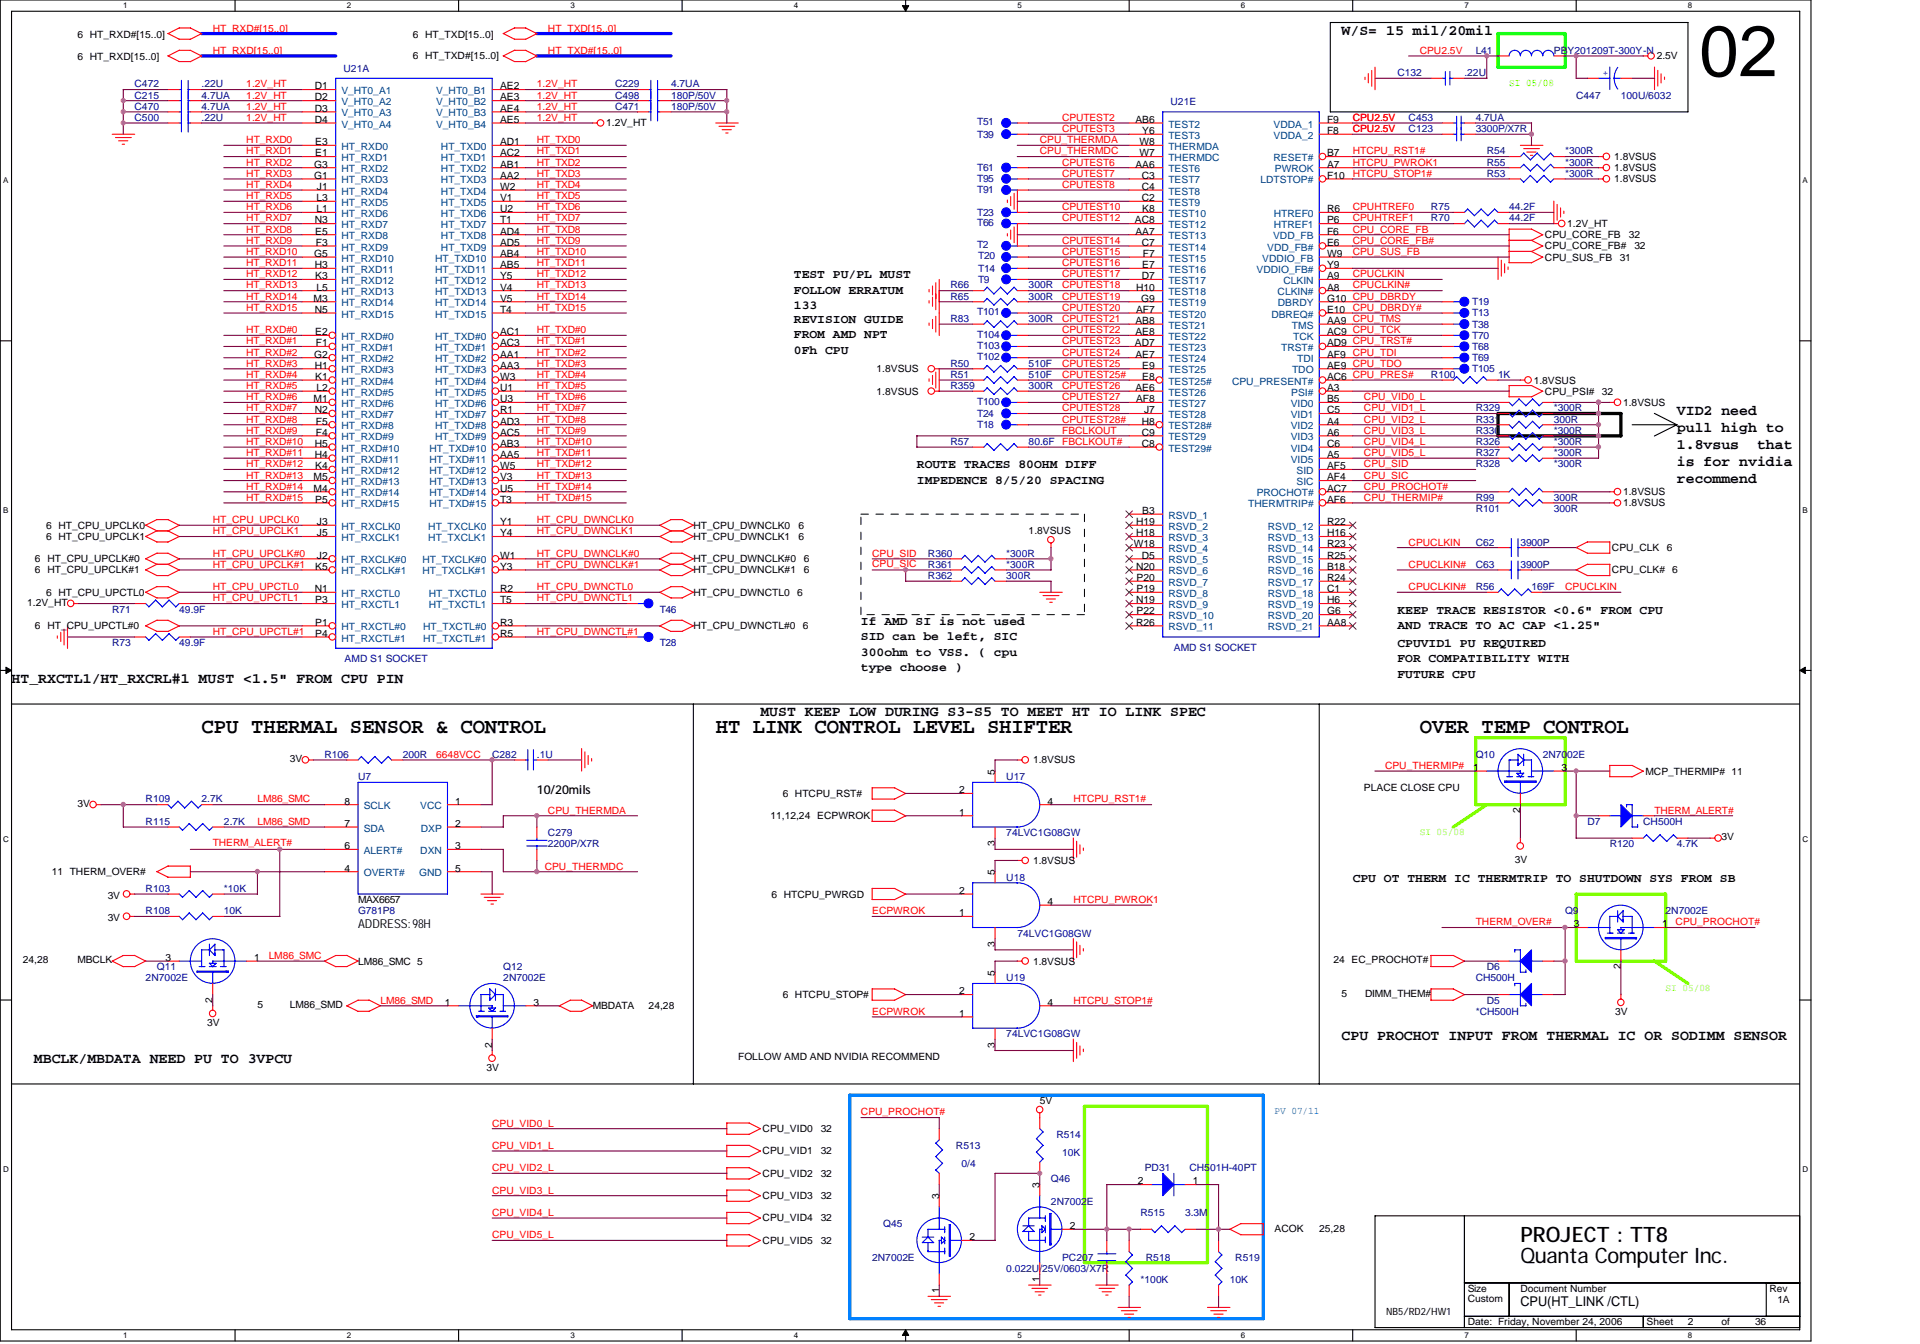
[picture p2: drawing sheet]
<svg xmlns="http://www.w3.org/2000/svg" width="260mm" height="182mm" viewBox="0 0 260 182" stroke-linecap="round" stroke-linejoin="round" font-family="sans-serif">
<defs><g id="words">
<text font-size="9.7" x="230.1" y="10.3">02</text>
<g font-size="2.9">
<text x="27.3" y="99.3">CPU THERMAL SENSOR &amp; CONTROL</text>
<text x="96.9" y="99.3">HT LINK CONTROL LEVEL SHIFTER</text>
<text x="192.3" y="99.3">OVER TEMP CONTROL</text>
<text x="205.9" y="171">Quanta Computer Inc.</text>
<text x="205.9" y="168.3">PROJECT : TT8</text>
</g>
<g font-size="2">
<text x="181.7" y="4.7">W/S= 15 mil/20mil</text>
<text x="227.1" y="56.2">VID2 need</text>
<text x="227.1" y="58.5">pull high to</text>
<text x="227.1" y="60.8">1.8vsus</text>
<text x="227.1" y="63.1">is for nvidia</text>
<text x="227.1" y="65.4">recommend</text>
<text x="237.9" y="60.8">that</text>
<text x="1.6" y="92.5">HT_RXCTL1/HT_RXCRL#1 MUST &lt;1.5&quot; FROM CPU PIN</text>
<text x="103" y="97">MUST KEEP LOW DURING S3-S5 TO MEET HT IO LINK SPEC</text>
<text x="4.6" y="143.9">MBCLK/MBDATA NEED PU TO 3VPCU</text>
<text x="181.7" y="140.9">CPU PROCHOT INPUT FROM THERMAL IC OR SODIMM SENSOR</text>
</g>
<text font-size="1.8" x="205.9" y="176.9">CPU(HT_LINK /CTL)</text>
<g font-size="1.7">
<text x="107.5" y="37.7">TEST PU/PL MUST</text>
<text x="107.5" y="39.8">FOLLOW ERRATUM</text>
<text x="107.5" y="41.9">133</text>
<text x="107.5" y="43.8">REVISION GUIDE</text>
<text x="107.5" y="45.8">FROM AMD NPT</text>
<text x="107.5" y="47.9">0Fh CPU</text>
<text x="124.2" y="63.4">ROUTE TRACES 80OHM DIFF</text>
<text x="124.2" y="65.5">IMPEDENCE 8/5/20 SPACING</text>
<text x="189.2" y="83.1">KEEP TRACE RESISTOR &lt;0.6&quot; FROM CPU</text>
<text x="116.6" y="84.6">If AMD SI is not used</text>
<text x="116.6" y="86.7">SID can be left, SIC</text>
<text x="116.6" y="88.8">300ohm to VSS. ( cpu</text>
<text x="189.2" y="85.2">AND TRACE TO AC CAP &lt;1.25&quot;</text>
<text x="189.2" y="87.7">CPUVID1 PU REQUIRED</text>
<text x="189.2" y="89.7">FOR COMPATIBILITY WITH</text>
<text x="116.6" y="90.9">type choose )</text>
<text x="189.2" y="91.8">FUTURE CPU</text>
<text x="72.7" y="107.6">10/20mils</text>
<text x="183.2" y="119.4">CPU OT THERM IC THERMTRIP TO SHUTDOWN SYS FROM SB</text>
<text x="48.5" y="125.6">ADDRESS: 98H</text>
</g>
<g font-size="1.4">
<text x="10.5" y="5.2">6 HT_RXD#[15..0]</text>
<text x="55.9" y="5.2">6 HT_TXD[15..0]</text>
<text x="10.5" y="8.2">6 HT_RXD[15..0]</text>
<text x="55.9" y="8">6 HT_TXD#[15..0]</text>
<text x="224.3" y="8">2.5V</text>
<text x="42.6" y="12.1">D1</text>
<text x="42.6" y="13.6">D2</text>
<text x="42.6" y="15.1">D3</text>
<text x="42.6" y="16.6">D4</text>
<text x="67.7" y="12.1">AE2</text>
<text x="67.7" y="13.6">AE3</text>
<text x="67.7" y="15.1">AE4</text>
<text x="67.7" y="16.6">AE5</text>
<text x="82.1" y="17.1">1.2V_HT</text>
<text x="153.8" y="16.6">AB6</text>
<text x="179.7" y="16.6">F9</text>
<text x="42.5" y="22.7">G3</text>
<text x="42.7" y="21.2">E1</text>
<text x="42.7" y="19.7">E3</text>
<text x="67.7" y="19.7">AD1</text>
<text x="67.7" y="21.2">AC2</text>
<text x="67.7" y="22.7">AB1</text>
<text x="153.8" y="22.7">AA6</text>
<text x="154.3" y="19.7">W8</text>
<text x="154.3" y="21.2">W7</text>
<text x="154.7" y="18.2">Y6</text>
<text x="179.7" y="18.2">F8</text>
<text x="179.7" y="21.2">B7</text>
<text x="179.7" y="22.7">A7</text>
<text x="218.6" y="23.2">1.8VSUS</text>
<text x="218.6" y="21.7">1.8VSUS</text>
<text x="42.5" y="24.2">G1</text>
<text x="42.8" y="27.2">L3</text>
<text x="42.8" y="28.7">L1</text>
<text x="42.9" y="25.7">J1</text>
<text x="67.7" y="24.2">AA2</text>
<text x="67.7" y="25.7">W2</text>
<text x="67.7" y="27.2">V1</text>
<text x="67.7" y="28.7">U2</text>
<text x="154.6" y="24.2">C3</text>
<text x="154.6" y="25.7">C4</text>
<text x="154.6" y="27.2">C2</text>
<text x="154.7" y="28.7">K8</text>
<text x="179.7" y="24.2">F10</text>
<text x="179.7" y="28.7">R6</text>
<text x="218.6" y="24.7">1.8VSUS</text>
<text x="42.5" y="34.8">G5</text>
<text x="42.6" y="30.3">N3</text>
<text x="42.7" y="31.8">E5</text>
<text x="42.8" y="33.3">F3</text>
<text x="67.7" y="30.3">T1</text>
<text x="67.7" y="31.8">AD4</text>
<text x="67.7" y="33.3">AD5</text>
<text x="67.7" y="34.8">AB4</text>
<text x="153.7" y="30.3">AC8</text>
<text x="153.8" y="31.8">AA7</text>
<text x="154.6" y="33.3">C7</text>
<text x="154.8" y="34.8">F7</text>
<text x="179.7" y="30.3">P6</text>
<text x="179.7" y="31.8">F6</text>
<text x="179.7" y="33.3">E6</text>
<text x="179.7" y="34.8">W9</text>
<text x="209.2" y="35.3">CPU_SUS_FB</text>
<text x="209.2" y="32.3">CPU_CORE_FB</text>
<text x="209.2" y="33.8">CPU_CORE_FB#</text>
<text x="212.2" y="30.8">1.2V_HT</text>
<text x="219.3" y="35.3">31</text>
<text x="220.6" y="32.3">32</text>
<text x="221.3" y="33.8">32</text>
<text x="42.5" y="40.9">M3</text>
<text x="42.6" y="36.3">H3</text>
<text x="42.7" y="37.8">K3</text>
<text x="42.8" y="39.3">L5</text>
<text x="67.7" y="36.3">AB5</text>
<text x="67.7" y="37.8">Y5</text>
<text x="67.7" y="39.3">V4</text>
<text x="67.7" y="40.9">V5</text>
<text x="153.8" y="39.3">H10</text>
<text x="154.5" y="40.9">G9</text>
<text x="154.6" y="37.8">D7</text>
<text x="154.7" y="36.3">E7</text>
<text x="179.7" y="36.3">Y9</text>
<text x="179.7" y="37.8">A9</text>
<text x="179.7" y="39.3">A8</text>
<text x="179.7" y="40.9">G10 CPU_DBRDY</text>
<text x="42.6" y="42.4">N5</text>
<text x="42.7" y="45.4">E2</text>
<text x="42.8" y="46.9">F1</text>
<text x="67.7" y="42.4">T4</text>
<text x="67.7" y="45.4">AC1</text>
<text x="67.7" y="46.9">AC3</text>
<text x="153.7" y="46.9">AD7</text>
<text x="153.8" y="43.9">AB8</text>
<text x="153.8" y="45.4">AE8</text>
<text x="153.8" y="42.4">AF7</text>
<text x="179.7" y="42.4">E10</text>
<text x="179.7" y="43.9">AA9 CPU_TMS</text>
<text x="179.7" y="45.4">AC9 CPU_TCK</text>
<text x="179.7" y="46.9">AD9 CPU_TRST#</text>
<text x="42.5" y="48.4">G2</text>
<text x="42.6" y="49.9">H1</text>
<text x="42.7" y="51.5">K1</text>
<text x="42.8" y="53">L2</text>
<text x="67.7" y="48.4">AA1</text>
<text x="67.7" y="49.9">AA3</text>
<text x="67.7" y="51.5">W3</text>
<text x="67.7" y="53">U1</text>
<text x="118.7" y="50.4">1.8VSUS</text>
<text x="118.7" y="53.4">1.8VSUS</text>
<text x="153.8" y="48.4">AE7</text>
<text x="153.8" y="53">AE6</text>
<text x="154.7" y="49.9">E9</text>
<text x="154.7" y="51.5">E8</text>
<text x="179.7" y="48.4">AF9 CPU_TDI</text>
<text x="179.7" y="49.9">AE9 CPU_TDO</text>
<text x="179.7" y="51.5">AC6 CPU_PRES#</text>
<text x="179.7" y="53">A3</text>
<text x="207.7" y="51.9">1.8VSUS</text>
<text x="209.2" y="53.4">CPU_PSI#</text>
<text x="216.9" y="53.4">32</text>
<text x="42.5" y="54.5">M1</text>
<text x="42.6" y="56">N2</text>
<text x="42.8" y="57.5">F5</text>
<text x="42.8" y="59">F4</text>
<text x="67.7" y="54.5">U3</text>
<text x="67.7" y="56">R1</text>
<text x="67.7" y="57.5">AD3</text>
<text x="67.7" y="59">AC5</text>
<text x="153.8" y="54.5">AF8</text>
<text x="154.6" y="57.5">H8</text>
<text x="154.6" y="59">C9</text>
<text x="154.9" y="56">J7</text>
<text x="179.7" y="54.5">B5</text>
<text x="179.7" y="56">C5</text>
<text x="179.7" y="57.5">A4</text>
<text x="179.7" y="59">A6</text>
<text x="219.8" y="55">1.8VSUS</text>
<text x="42.5" y="65.1">M5</text>
<text x="42.6" y="60.5">H5</text>
<text x="42.6" y="62">H4</text>
<text x="42.7" y="63.6">K4</text>
<text x="67.7" y="60.5">AB3</text>
<text x="67.7" y="62">AA5</text>
<text x="67.7" y="63.6">W5</text>
<text x="67.7" y="65.1">V3</text>
<text x="154.6" y="60.5">C8</text>
<text x="179.7" y="60.5">C6</text>
<text x="179.7" y="62">A5</text>
<text x="179.7" y="63.6">AF5</text>
<text x="179.7" y="65.1">AF4</text>
<text x="6.3" y="71.6">6 HT_CPU_UPCLK0</text>
<text x="42.5" y="66.6">M4</text>
<text x="42.7" y="68.1">P5</text>
<text x="42.9" y="71.1">J3</text>
<text x="67.7" y="66.6">U5</text>
<text x="67.7" y="68.1">T3</text>
<text x="67.7" y="71.1">Y1</text>
<text x="93.9" y="71.6">HT_CPU_DWNCLK0</text>
<text x="108.1" y="71.6">6</text>
<text x="153.8" y="71.1">H19</text>
<text x="154.7" y="69.6">B3</text>
<text x="179.7" y="71.1">R22</text>
<text x="179.7" y="66.6">AC7</text>
<text x="179.7" y="68.1">AF6</text>
<text x="219.8" y="67.1">1.8VSUS</text>
<text x="219.8" y="68.6">1.8VSUS</text>
<text x="4.7" y="76.2">6 HT_CPU_UPCLK#0</text>
<text x="4.7" y="77.7">6 HT_CPU_UPCLK#1</text>
<text x="6.3" y="73.1">6 HT_CPU_UPCLK1</text>
<text x="42.7" y="77.2">K5</text>
<text x="42.9" y="72.6">J5</text>
<text x="42.9" y="75.7">J2</text>
<text x="67.7" y="72.6">Y4</text>
<text x="67.7" y="75.7">W1</text>
<text x="67.7" y="77.2">Y3</text>
<text x="93.9" y="73.1">HT_CPU_DWNCLK1</text>
<text x="93.9" y="76.2">HT_CPU_DWNCLK#0</text>
<text x="93.9" y="77.7">HT_CPU_DWNCLK#1</text>
<text x="108.1" y="73.1">6</text>
<text x="108.9" y="76.2">6</text>
<text x="108.9" y="77.7">6</text>
<text x="139.3" y="72.4">1.8VSUS</text>
<text x="153.5" y="74.1">W18</text>
<text x="153.8" y="72.6">H18</text>
<text x="153.8" y="77.2">N20</text>
<text x="154.6" y="75.7">D5</text>
<text x="179.7" y="77.2">B18</text>
<text x="179.7" y="75.7">R25</text>
<text x="179.7" y="74.1">R23</text>
<text x="179.7" y="72.6">H16</text>
<text x="218.3" y="74.6">CPU_CLK</text>
<text x="218.3" y="77.7">CPU_CLK#</text>
<text x="225.7" y="74.6">6</text>
<text x="226.5" y="77.7">6</text>
<text x="3.7" y="82.1">1.2V_HT</text>
<text x="6.3" y="80.7">6 HT_CPU_UPCTL0</text>
<text x="42.6" y="80.2">N1</text>
<text x="42.7" y="81.7">P3</text>
<text x="67.7" y="80.2">R2</text>
<text x="67.7" y="81.7">T5</text>
<text x="93.9" y="80.7">HT_CPU_DWNCTL0</text>
<text x="107.9" y="80.7">6</text>
<text x="153.8" y="81.7">N19</text>
<text x="153.9" y="78.7">P20</text>
<text x="153.9" y="80.2">P19</text>
<text x="153.9" y="83.2">P22</text>
<text x="179.7" y="78.7">R24</text>
<text x="179.7" y="80.2">C1</text>
<text x="179.7" y="81.7">H6</text>
<text x="179.7" y="83.2">G6</text>
<text x="4.7" y="85.2">6 HT_CPU_UPCTL#0</text>
<text x="42.7" y="84.8">P1</text>
<text x="42.7" y="86.3">P4</text>
<text x="67.7" y="84.8">R3</text>
<text x="67.7" y="86.3">R5</text>
<text x="93.9" y="85.2">HT_CPU_DWNCTL#0</text>
<text x="108.7" y="85.2">6</text>
<text x="153.8" y="84.8">R26</text>
<text x="179.7" y="84.8">AA8</text>
<text x="39.2" y="103.3">3V</text>
<text x="106" y="107.9">6 HTCPU_RST#</text>
<text x="129.9" y="107.4">2</text>
<text x="134.7" y="104.9" transform="rotate(-90 134.7 104.9)">5</text>
<text x="139.9" y="103.4">1.8VSUS</text>
<text x="184.7" y="107.2">PLACE CLOSE CPU</text>
<text x="199.5" y="104.4">1</text>
<text x="211.5" y="104.4">3</text>
<text x="222.8" y="104.9">MCP_THERMIP# 11</text>
<text x="10.5" y="109.3">3V</text>
<text x="46.6" y="109">8</text>
<text x="46.6" y="112">7</text>
<text x="61.7" y="109">1</text>
<text x="61.7" y="112">2</text>
<text x="104.3" y="111">11,12,24 ECPWROK</text>
<text x="129.9" y="110.5">1</text>
<text x="141.9" y="109">4</text>
<text x="205.9" y="110.1" transform="rotate(-90 205.9 110.1)">2</text>
<text x="233.1" y="113.8">3V</text>
<text x="7" y="118.5">11 THERM_OVER#</text>
<text x="46.6" y="115">6</text>
<text x="46.6" y="118">4</text>
<text x="61.7" y="115">3</text>
<text x="61.7" y="118">5</text>
<text x="134.7" y="118.5" transform="rotate(-90 134.7 118.5)">5</text>
<text x="134.7" y="114.6" transform="rotate(-90 134.7 114.6)">3</text>
<text x="139.9" y="117">1.8VSUS</text>
<text x="205.1" y="116.9">3V</text>
<text x="14.6" y="121.7">3V</text>
<text x="14.6" y="124.7">3V</text>
<text x="48.5" y="122.3">MAX6657</text>
<text x="104.5" y="121.6">6 HTCPU_PWRGD</text>
<text x="129.9" y="121.1">2</text>
<text x="129.9" y="124.1">1</text>
<text x="141.9" y="122.6">4</text>
<text x="213.1" y="125.6">3</text>
<text x="225.1" y="125.6">1</text>
<text x="3.1" y="130.5">24,28</text>
<text x="10.5" y="130.5">MBCLK</text>
<text x="22.4" y="130.2">3</text>
<text x="34.4" y="130.2">1</text>
<text x="48.5" y="130.6">LM86_SMC 5</text>
<text x="134.7" y="128.2" transform="rotate(-90 134.7 128.2)">3</text>
<text x="139.9" y="130.6">1.8VSUS</text>
<text x="180.6" y="130.5">24 EC_PROCHOT#</text>
<text x="219.5" y="131.3" transform="rotate(-90 219.5 131.3)">2</text>
<text x="28.8" y="135.8" transform="rotate(-90 28.8 135.8)">2</text>
<text x="34.9" y="136.5">5</text>
<text x="39.2" y="136.5">LM86_SMD</text>
<text x="60.3" y="136.2">1</text>
<text x="72.2" y="136.2">3</text>
<text x="80.3" y="136.7">MBDATA</text>
<text x="87.8" y="136.7">24,28</text>
<text x="106" y="135.2">6 HTCPU_STOP#</text>
<text x="129.9" y="134.7">2</text>
<text x="129.9" y="137.7">1</text>
<text x="134.7" y="132.1" transform="rotate(-90 134.7 132.1)">5</text>
<text x="141.9" y="136.2">4</text>
<text x="181.7" y="135">5</text>
<text x="184.8" y="135">DIMM_THEM#</text>
<text x="218.7" y="137.5">3V</text>
<text x="28" y="139">3V</text>
<text x="66.6" y="141.9" transform="rotate(-90 66.6 141.9)">2</text>
<text x="99.9" y="143.5">FOLLOW AMD AND NVIDIA RECOMMEND</text>
<text x="134.7" y="141.9" transform="rotate(-90 134.7 141.9)">3</text>
<text x="65.9" y="145">3V</text>
<text x="140.8" y="149.6">5V</text>
<text x="103.3" y="153.3">CPU_VID0</text>
<text x="111.1" y="153.3">32</text>
<text x="103.3" y="156.4">CPU_VID1</text>
<text x="103.3" y="159.4">CPU_VID2</text>
<text x="111.1" y="156.4">32</text>
<text x="111.1" y="159.4">32</text>
<text x="140.8" y="160.9" transform="rotate(-90 140.8 160.9)">3</text>
<text x="154.1" y="160.4">2</text>
<text x="161.5" y="160.4">1</text>
<text x="103.3" y="162.4">CPU_VID3</text>
<text x="103.3" y="165.4">CPU_VID4</text>
<text x="111.1" y="162.4">32</text>
<text x="111.1" y="165.4">32</text>
<text x="127.2" y="162.4" transform="rotate(-90 127.2 162.4)">3</text>
<text x="131.3" y="168">2</text>
<text x="144.9" y="166.5">2</text>
<text x="172.6" y="166.8">ACOK</text>
<text x="178.6" y="166.8">25,28</text>
<text x="103.3" y="168.5">CPU_VID5</text>
<text x="111.1" y="168.5">32</text>
<text x="140.8" y="173.7" transform="rotate(-90 140.8 173.7)">1</text>
<text x="127.2" y="175.2" transform="rotate(-90 127.2 175.2)">1</text>
<text x="187.7" y="178.1">NB5/RD2/HW1</text>
<text x="198.8" y="176.3">Custom</text>
<text x="198.8" y="175">Size</text>
<text x="198.8" y="179.5">Date: Friday, November 24, 2006</text>
<text x="205.9" y="175">Document Number</text>
<text x="223" y="179.5">Sheet</text>
<text x="228.6" y="179.5">2</text>
<text x="233.1" y="179.5">of</text>
<text x="237.7" y="179.5">36</text>
<text x="239.6" y="175">Rev</text>
<text x="240.7" y="176.5">1A</text>
</g>
<g font-size="1.4" fill="#f00">
<text x="28.8" y="4.3">HT_RXD#[15..0]</text>
<text x="74.2" y="4.3">HT_TXD[15..0]</text>
<text x="28.8" y="7.3">HT_RXD[15..0]</text>
<text x="33.4" y="11.8">1.2V_HT</text>
<text x="72.7" y="11.8">1.2V_HT</text>
<text x="74.2" y="7.3">HT_TXD#[15..0]</text>
<text x="192.3" y="7.3">CPU2.5V</text>
<text x="33.4" y="13.4">1.2V_HT</text>
<text x="33.4" y="14.9">1.2V_HT</text>
<text x="33.4" y="16.4">1.2V_HT</text>
<text x="72.7" y="14.9">1.2V_HT</text>
<text x="72.7" y="16.4">1.2V_HT</text>
<text x="72.7" y="13.4">1.2V_HT</text>
<text x="143.8" y="16.4">CPUTEST2</text>
<text x="143.8" y="17.9">CPUTEST3</text>
<text x="183.2" y="17.9">CPU2.5V</text>
<text x="183.2" y="16.4">CPU2.5V</text>
<text x="33.4" y="19.4">HT_RXD0</text>
<text x="33.4" y="20.9">HT_RXD1</text>
<text x="33.4" y="22.4">HT_RXD2</text>
<text x="33.4" y="23.9">HT_RXD3</text>
<text x="72.7" y="23.9">HT_TXD3</text>
<text x="72.7" y="20.9">HT_TXD1</text>
<text x="72.7" y="19.4">HT_TXD0</text>
<text x="72.7" y="22.4">HT_TXD2</text>
<text x="140.8" y="19.4">CPU_THERMDA</text>
<text x="140.8" y="20.9">CPU_THERMDC</text>
<text x="143.8" y="23.9">CPUTEST7</text>
<text x="143.8" y="22.4">CPUTEST6</text>
<text x="183.2" y="22.4">HTCPU_PWROK1</text>
<text x="183.2" y="20.9">HTCPU_RST1#</text>
<text x="183.2" y="23.9">HTCPU_STOP1#</text>
<text x="33.4" y="25.5">HT_RXD4</text>
<text x="33.4" y="28.5">HT_RXD6</text>
<text x="33.4" y="27">HT_RXD5</text>
<text x="33.4" y="30">HT_RXD7</text>
<text x="72.7" y="27">HT_TXD5</text>
<text x="72.7" y="25.5">HT_TXD4</text>
<text x="72.7" y="30">HT_TXD7</text>
<text x="72.7" y="28.5">HT_TXD6</text>
<text x="143.8" y="30">CPUTEST12</text>
<text x="143.8" y="25.5">CPUTEST8</text>
<text x="143.8" y="28.5">CPUTEST10</text>
<text x="183.2" y="28.5">CPUHTREF0</text>
<text x="183.2" y="30">CPUHTREF1</text>
<text x="33.4" y="34.5">HT_RXD10</text>
<text x="33.4" y="31.5">HT_RXD8</text>
<text x="33.4" y="33">HT_RXD9</text>
<text x="72.7" y="33">HT_TXD9</text>
<text x="72.7" y="31.5">HT_TXD8</text>
<text x="72.7" y="34.5">HT_TXD10</text>
<text x="143.8" y="33">CPUTEST14</text>
<text x="143.8" y="34.5">CPUTEST15</text>
<text x="183.2" y="31.5">CPU_CORE_FB</text>
<text x="183.2" y="33">CPU_CORE_FB#</text>
<text x="183.2" y="34.5">CPU_SUS_FB</text>
<text x="33.4" y="40.6">HT_RXD14</text>
<text x="33.4" y="39.1">HT_RXD13</text>
<text x="33.4" y="37.6">HT_RXD12</text>
<text x="33.4" y="36">HT_RXD11</text>
<text x="72.7" y="39.1">HT_TXD13</text>
<text x="72.7" y="37.6">HT_TXD12</text>
<text x="72.7" y="36">HT_TXD11</text>
<text x="72.7" y="40.6">HT_TXD14</text>
<text x="143.8" y="36">CPUTEST16</text>
<text x="143.8" y="39.1">CPUTEST18</text>
<text x="143.8" y="40.6">CPUTEST19</text>
<text x="143.8" y="37.6">CPUTEST17</text>
<text x="183.2" y="37.6">CPUCLKIN</text>
<text x="183.2" y="39.1">CPUCLKIN#</text>
<text x="33.4" y="42.1">HT_RXD15</text>
<text x="33.4" y="45.1">HT_RXD#0</text>
<text x="33.4" y="46.7">HT_RXD#1</text>
<text x="72.7" y="42.1">HT_TXD15</text>
<text x="72.7" y="45.1">HT_TXD#0</text>
<text x="72.7" y="46.7">HT_TXD#1</text>
<text x="143.8" y="42.1">CPUTEST20</text>
<text x="143.8" y="45.1">CPUTEST22</text>
<text x="143.8" y="43.6">CPUTEST21</text>
<text x="143.8" y="46.7">CPUTEST23</text>
<text x="183.2" y="42.1">CPU_DBRDY#</text>
<text x="33.4" y="48.2">HT_RXD#2</text>
<text x="33.4" y="49.7">HT_RXD#3</text>
<text x="33.4" y="51.2">HT_RXD#4</text>
<text x="33.4" y="52.7">HT_RXD#5</text>
<text x="72.7" y="48.2">HT_TXD#2</text>
<text x="72.7" y="49.7">HT_TXD#3</text>
<text x="72.7" y="51.2">HT_TXD#4</text>
<text x="72.7" y="52.7">HT_TXD#5</text>
<text x="143.8" y="52.7">CPUTEST26</text>
<text x="143.8" y="49.7">CPUTEST25</text>
<text x="143.8" y="51.2">CPUTEST25#</text>
<text x="143.8" y="48.2">CPUTEST24</text>
<text x="33.4" y="54.2">HT_RXD#6</text>
<text x="33.4" y="55.7">HT_RXD#7</text>
<text x="33.4" y="57.2">HT_RXD#8</text>
<text x="33.4" y="58.8">HT_RXD#9</text>
<text x="72.7" y="54.2">HT_TXD#6</text>
<text x="72.7" y="55.7">HT_TXD#7</text>
<text x="72.7" y="57.2">HT_TXD#8</text>
<text x="72.7" y="58.8">HT_TXD#9</text>
<text x="143.8" y="54.2">CPUTEST27</text>
<text x="143.8" y="57.2">CPUTEST28#</text>
<text x="143.8" y="58.8">FBCLKOUT</text>
<text x="143.8" y="55.7">CPUTEST28</text>
<text x="184.7" y="55.7">CPU_VID1_L</text>
<text x="184.7" y="57.2">CPU_VID2_L</text>
<text x="184.7" y="58.8">CPU_VID3_L</text>
<text x="184.7" y="54.2">CPU_VID0_L</text>
<text x="33.4" y="60.3">HT_RXD#10</text>
<text x="33.4" y="61.8">HT_RXD#11</text>
<text x="33.4" y="63.3">HT_RXD#12</text>
<text x="33.4" y="64.8">HT_RXD#13</text>
<text x="72.7" y="60.3">HT_TXD#10</text>
<text x="72.7" y="61.8">HT_TXD#11</text>
<text x="72.7" y="63.3">HT_TXD#12</text>
<text x="72.7" y="64.8">HT_TXD#13</text>
<text x="143.8" y="60.3">FBCLKOUT#</text>
<text x="184.7" y="63.3">CPU_SID</text>
<text x="184.7" y="64.8">CPU_SIC</text>
<text x="184.7" y="61.8">CPU_VID5_L</text>
<text x="184.7" y="60.3">CPU_VID4_L</text>
<text x="28.8" y="70.9">HT_CPU_UPCLK0</text>
<text x="33.4" y="66.3">HT_RXD#14</text>
<text x="33.4" y="67.8">HT_RXD#15</text>
<text x="72.7" y="66.3">HT_TXD#14</text>
<text x="72.7" y="67.8">HT_TXD#15</text>
<text x="72.7" y="70.9">HT_CPU_DWNCLK0</text>
<text x="184.7" y="66.3">CPU_PROCHOT#</text>
<text x="184.7" y="67.8">CPU_THERMIP#</text>
<text x="28.8" y="72.4">HT_CPU_UPCLK1</text>
<text x="28.8" y="75.4">HT_CPU_UPCLK#0</text>
<text x="28.8" y="76.9">HT_CPU_UPCLK#1</text>
<text x="72.7" y="72.4">HT_CPU_DWNCLK1</text>
<text x="72.7" y="75.4">HT_CPU_DWNCLK#0</text>
<text x="72.7" y="76.9">HT_CPU_DWNCLK#1</text>
<text x="118.1" y="75.4">CPU_SID</text>
<text x="118.1" y="76.8">CPU_SIC</text>
<text x="190.8" y="73.9">CPUCLKIN</text>
<text x="190.8" y="76.9">CPUCLKIN#</text>
<text x="28.8" y="79.9">HT_CPU_UPCTL0</text>
<text x="28.8" y="81.5">HT_CPU_UPCTL1</text>
<text x="72.7" y="79.9">HT_CPU_DWNCTL0</text>
<text x="72.7" y="81.5">HT_CPU_DWNCTL1</text>
<text x="190.8" y="79.9">CPUCLKIN#</text>
<text x="211.9" y="79.9">CPUCLKIN</text>
<text x="28.8" y="86">HT_CPU_UPCTL#1</text>
<text x="72.7" y="86">HT_CPU_DWNCTL#1</text>
<text x="59.1" y="102.6">6648VCC</text>
<text x="187.6" y="104.2">CPU_THERMIP#</text>
<text x="34.9" y="108.7">LM86_SMC</text>
<text x="34.9" y="111.7">LM86_SMD</text>
<text x="74.2" y="110.2">CPU_THERMDA</text>
<text x="145.3" y="108.7">HTCPU_RST1#</text>
<text x="224" y="110.2">THERM_ALERT#</text>
<text x="28.8" y="114.6">THERM_ALERT#</text>
<text x="73.8" y="117.8">CPU_THERMDC</text>
<text x="118.1" y="123.8">ECPWROK</text>
<text x="145.3" y="122.3">HTCPU_PWROK1</text>
<text x="199.8" y="125.3">THERM_OVER#</text>
<text x="226.9" y="125.3">CPU_PROCHOT#</text>
<text x="36.4" y="129.9">LM86_SMC</text>
<text x="51.5" y="135.9">LM86_SMD</text>
<text x="118.1" y="137.5">ECPWROK</text>
<text x="145.3" y="135.9">HTCPU_STOP1#</text>
<text x="66.7" y="155.6">CPU_VID1_L</text>
<text x="66.7" y="152.6">CPU_VID0_L</text>
<text x="116.6" y="151.1">CPU_PROCHOT#</text>
<text x="66.7" y="161.7">CPU_VID3_L</text>
<text x="66.7" y="158.6">CPU_VID2_L</text>
<text x="66.7" y="164.7">CPU_VID4_L</text>
<text x="66.7" y="167.7">CPU_VID5_L</text>
</g>
<g font-size="1.4" fill="#000080">
<text x="18.2" y="11.8">C472</text>
<text x="27.3" y="11.8">.22U</text>
<text x="46.5" y="9.7">U21A</text>
<text x="83.3" y="11.8">C229</text>
<text x="90.9" y="11.8">4.7UA</text>
<text x="189.2" y="10.3">C132</text>
<text x="198.3" y="10.3">.22U</text>
<text x="199.8" y="7.3">L41</text>
<text x="210.4" y="7.3">PBY201209T-300Y-N</text>
<text x="18.2" y="14.9">C470</text>
<text x="18.2" y="16.4">C500</text>
<text x="18.2" y="13.4">C215</text>
<text x="27.3" y="14.9">4.7UA</text>
<text x="27.3" y="16.4">.22U</text>
<text x="27.3" y="13.4">4.7UA</text>
<text x="83.3" y="13.4">C498</text>
<text x="83.3" y="14.9">C471</text>
<text x="90.9" y="13.4">180P/50V</text>
<text x="90.9" y="14.9">180P/50V</text>
<text x="132.3" y="17">T51</text>
<text x="158.5" y="14.2">U21E</text>
<text x="190.8" y="16.4">C453</text>
<text x="190.8" y="17.9">C123</text>
<text x="199.8" y="16.4">4.7UA</text>
<text x="199.8" y="17.9">3300P/X7R</text>
<text x="213.4" y="13.4">C447</text>
<text x="219.5" y="13.4">100U/6032</text>
<text x="132.3" y="18.6">T39</text>
<text x="132.3" y="23.2">T61</text>
<text x="201.3" y="22.4">R55</text>
<text x="201.3" y="20.9">R54</text>
<text x="201.3" y="23.9">R53</text>
<text x="211.9" y="22.4">*300R</text>
<text x="211.9" y="20.9">*300R</text>
<text x="211.9" y="23.9">*300R</text>
<text x="132.3" y="26.2">T91</text>
<text x="132.3" y="24.7">T95</text>
<text x="132.3" y="29.2">T23</text>
<text x="193.8" y="28.5">R75</text>
<text x="193.8" y="30">R70</text>
<text x="204.4" y="28.5">44.2F</text>
<text x="204.4" y="30">44.2F</text>
<text x="132.3" y="30.6">T66</text>
<text x="132.3" y="33.6">T2</text>
<text x="132.5" y="35.1">T20</text>
<text x="128.7" y="39.1">R66</text>
<text x="128.7" y="40.6">R65</text>
<text x="132.5" y="38.3">T9</text>
<text x="132.5" y="36.8">T14</text>
<text x="139.3" y="39.1">300R</text>
<text x="139.3" y="40.6">300R</text>
<text x="199.4" y="41.3">T19</text>
<text x="128.7" y="43.6">R83</text>
<text x="132.3" y="47.2">T103</text>
<text x="132.3" y="45.7">T104</text>
<text x="132.3" y="42.7">T101</text>
<text x="139.3" y="43.6">300R</text>
<text x="199.4" y="42.9">T13</text>
<text x="199.4" y="47.4">T68</text>
<text x="199.4" y="44.4">T38</text>
<text x="199.4" y="45.9">T70</text>
<text x="128.7" y="51.2">R51</text>
<text x="128.7" y="49.7">R50</text>
<text x="128.7" y="52.7">R359</text>
<text x="132.3" y="48.8">T102</text>
<text x="139.3" y="52.7">300R</text>
<text x="139.3" y="51.2">510F</text>
<text x="139.3" y="49.7">510F</text>
<text x="193.8" y="51.2">R100</text>
<text x="199.4" y="50.4">T105</text>
<text x="199.4" y="48.9">T69</text>
<text x="202.9" y="51.2">1K</text>
<text x="132.3" y="56.5">T24</text>
<text x="132.3" y="58">T18</text>
<text x="132.3" y="54.8">T100</text>
<text x="199.8" y="58.8">R330</text>
<text x="199.8" y="57.2">R331</text>
<text x="199.8" y="55.7">R329</text>
<text x="210.4" y="58.8">*300R</text>
<text x="210.4" y="57.2">300R</text>
<text x="210.4" y="55.7">*300R</text>
<text x="128.7" y="60.3">R57</text>
<text x="139.3" y="60.3">80.6F</text>
<text x="199.8" y="60.3">R326</text>
<text x="199.8" y="63.3">R328</text>
<text x="199.8" y="61.8">R327</text>
<text x="210.4" y="60.3">*300R</text>
<text x="210.4" y="63.3">*300R</text>
<text x="210.4" y="61.8">*300R</text>
<text x="199.8" y="67.8">R99</text>
<text x="199.8" y="69.3">R101</text>
<text x="210.4" y="69.3">300R</text>
<text x="210.4" y="67.8">300R</text>
<text x="125.7" y="75.4">R360</text>
<text x="125.7" y="76.9">R361</text>
<text x="136.3" y="75.4">*300R</text>
<text x="136.3" y="76.9">*300R</text>
<text x="199.8" y="76.9">C63</text>
<text x="199.8" y="73.9">C62</text>
<text x="205.9" y="76.9">3900P</text>
<text x="205.9" y="73.9">3900P</text>
<text x="15.2" y="83">R71</text>
<text x="24.3" y="83">49.9F</text>
<text x="89.3" y="83">T46</text>
<text x="125.7" y="78.4">R362</text>
<text x="136.3" y="78.4">300R</text>
<text x="199.8" y="79.9">R56</text>
<text x="207.4" y="79.9">169F</text>
<text x="15.2" y="87.5">R73</text>
<text x="24.3" y="87.5">49.9F</text>
<text x="46.7" y="89.6">AMD S1 SOCKET</text>
<text x="89.3" y="87.5">T28</text>
<text x="159" y="88.1">AMD S1 SOCKET</text>
<text x="43.9" y="102.6">R106</text>
<text x="48.5" y="105.7">U7</text>
<text x="54.5" y="102.6">200R</text>
<text x="66.7" y="102.6">C282</text>
<text x="72.7" y="102.6">.1U</text>
<text x="136.3" y="105.7">U17</text>
<text x="199.8" y="102.6">Q10</text>
<text x="208.9" y="102.6">2N7002E</text>
<text x="19.7" y="111.7">R115</text>
<text x="19.7" y="108.7">R109</text>
<text x="27.3" y="108.7">2.7K</text>
<text x="30.3" y="111.7">2.7K</text>
<text x="74.2" y="113.2">C279</text>
<text x="136.3" y="113.2">74LVC1G08GW</text>
<text x="215" y="111.7">D7</text>
<text x="222.5" y="111.7">CH500H</text>
<text x="74.2" y="114.7">2200P/X7R</text>
<text x="136.3" y="119.3">U18</text>
<text x="218" y="114.7">R120</text>
<text x="227.1" y="114.7">4.7K</text>
<text x="19.7" y="123.8">R108</text>
<text x="19.7" y="120.8">R103</text>
<text x="30.3" y="123.8">10K</text>
<text x="30.3" y="120.8">*10K</text>
<text x="48.5" y="123.8">G781P8</text>
<text x="211.9" y="123.8">Q9</text>
<text x="225.5" y="123.8">2N7002E</text>
<text x="21.2" y="131.4">Q11</text>
<text x="68.2" y="131.4">Q12</text>
<text x="137.8" y="126.9">74LVC1G08GW</text>
<text x="201.3" y="131.4">D6</text>
<text x="19.7" y="132.9">2N7002E</text>
<text x="68.2" y="132.9">2N7002E</text>
<text x="136.3" y="132.9">U19</text>
<text x="199.8" y="132.9">CH500H</text>
<text x="199.8" y="137.5">*CH500H</text>
<text x="201.3" y="135.9">D5</text>
<text x="136.3" y="140.5">74LVC1G08GW</text>
<text x="129.5" y="155.6">R513</text>
<text x="143.1" y="154.1">R514</text>
<text x="130.2" y="158">0/4</text>
<text x="142.3" y="160.1">Q46</text>
<text x="143.8" y="156.5">10K</text>
<text x="155" y="158.6">PD31</text>
<text x="161.1" y="158.6">CH501H-40PT</text>
<text x="119.6" y="166.2">Q45</text>
<text x="142.3" y="163.2">2N7002E</text>
<text x="154.4" y="164.7">R515</text>
<text x="160.5" y="164.7">3.3M</text>
<text x="118.1" y="170.8">2N7002E</text>
<text x="136.3" y="172.3">0.022U/25V/0603/X7R</text>
<text x="143.8" y="170.8">PC207</text>
<text x="154.4" y="173.8">*100K</text>
<text x="155.2" y="170.8">R518</text>
<text x="166.5" y="173.8">10K</text>
<text x="167.3" y="170.8">R519</text>
</g>
<text font-size="1.4" fill="#0f0" x="204.4" y="11.7">SI 05/08</text>
<text font-size="1.4" fill="#00f" x="217.8" y="10.3" transform="rotate(-90 217.8 10.3)">+</text>
<g font-size="1.4" fill="#004080">
<text x="46.2" y="12.7">V_HT0_A1</text>
<text x="46.2" y="14.2">V_HT0_A2</text>
<text x="46.2" y="15.8">V_HT0_A3</text>
<text x="46.2" y="17.3">V_HT0_A4</text>
<text x="59.1" y="12.7">V_HT0_B1</text>
<text x="59.1" y="14.2">V_HT0_B2</text>
<text x="59.1" y="15.8">V_HT0_B3</text>
<text x="59.1" y="17.3">V_HT0_B4</text>
<text x="158.2" y="17.3">TEST2</text>
<text x="172.5" y="17.3">VDDA_1</text>
<text x="46.2" y="23.3">HT_RXD2</text>
<text x="46.2" y="21.8">HT_RXD1</text>
<text x="46.2" y="20.3">HT_RXD0</text>
<text x="59.7" y="20.3">HT_TXD0</text>
<text x="59.7" y="21.8">HT_TXD1</text>
<text x="59.7" y="23.3">HT_TXD2</text>
<text x="158.2" y="18.8">TEST3</text>
<text x="158.2" y="20.3">THERMDA</text>
<text x="158.2" y="21.8">THERMDC</text>
<text x="158.2" y="23.3">TEST6</text>
<text x="172.5" y="18.8">VDDA_2</text>
<text x="172.5" y="21.8">RESET#</text>
<text x="172.6" y="23.3">PWROK</text>
<text x="46.2" y="27.9">HT_RXD5</text>
<text x="46.2" y="26.4">HT_RXD4</text>
<text x="46.2" y="29.4">HT_RXD6</text>
<text x="46.2" y="24.8">HT_RXD3</text>
<text x="59.7" y="24.9">HT_TXD3</text>
<text x="59.7" y="26.4">HT_TXD4</text>
<text x="59.7" y="27.9">HT_TXD5</text>
<text x="59.7" y="29.4">HT_TXD6</text>
<text x="158.2" y="24.8">TEST7</text>
<text x="158.2" y="26.4">TEST8</text>
<text x="158.2" y="27.9">TEST9</text>
<text x="158.2" y="29.4">TEST10</text>
<text x="170.7" y="24.9">LDTSTOP#</text>
<text x="172.5" y="29.4">HTREF0</text>
<text x="46.2" y="32.4">HT_RXD8</text>
<text x="46.2" y="35.4">HT_RXD10</text>
<text x="46.2" y="30.9">HT_RXD7</text>
<text x="46.2" y="33.9">HT_RXD9</text>
<text x="58.9" y="35.4">HT_TXD10</text>
<text x="59.7" y="30.9">HT_TXD7</text>
<text x="59.7" y="32.4">HT_TXD8</text>
<text x="59.7" y="33.9">HT_TXD9</text>
<text x="158.2" y="30.9">TEST12</text>
<text x="158.2" y="32.4">TEST13</text>
<text x="158.2" y="33.9">TEST14</text>
<text x="158.2" y="35.4">TEST15</text>
<text x="170.9" y="35.4">VDDIO_FB</text>
<text x="171.6" y="33.9">VDD_FB#</text>
<text x="172.4" y="32.4">VDD_FB</text>
<text x="172.5" y="30.9">HTREF1</text>
<text x="46.2" y="41.5">HT_RXD14</text>
<text x="46.2" y="37">HT_RXD11</text>
<text x="46.2" y="40">HT_RXD13</text>
<text x="46.2" y="38.5">HT_RXD12</text>
<text x="58.9" y="37">HT_TXD11</text>
<text x="58.9" y="38.5">HT_TXD12</text>
<text x="58.9" y="40">HT_TXD13</text>
<text x="58.9" y="41.5">HT_TXD14</text>
<text x="158.2" y="37">TEST16</text>
<text x="158.2" y="38.5">TEST17</text>
<text x="158.2" y="40">TEST18</text>
<text x="158.2" y="41.5">TEST19</text>
<text x="170.2" y="37">VDDIO_FB#</text>
<text x="173" y="40">CLKIN#</text>
<text x="173" y="41.5">DBRDY</text>
<text x="173.8" y="38.5">CLKIN</text>
<text x="46.2" y="43">HT_RXD15</text>
<text x="46.2" y="46">HT_RXD#0</text>
<text x="46.2" y="47.5">HT_RXD#1</text>
<text x="58.9" y="43">HT_TXD15</text>
<text x="58.9" y="46">HT_TXD#0</text>
<text x="58.9" y="47.5">HT_TXD#1</text>
<text x="158.2" y="43">TEST20</text>
<text x="158.2" y="44.5">TEST21</text>
<text x="158.2" y="46">TEST22</text>
<text x="158.2" y="47.5">TEST23</text>
<text x="172.2" y="43">DBREQ#</text>
<text x="173.5" y="47.5">TRST#</text>
<text x="174.9" y="44.5">TMS</text>
<text x="175.1" y="46">TCK</text>
<text x="46.2" y="49.1">HT_RXD#2</text>
<text x="46.2" y="50.6">HT_RXD#3</text>
<text x="46.2" y="52.1">HT_RXD#4</text>
<text x="46.2" y="53.6">HT_RXD#5</text>
<text x="58.9" y="49.1">HT_TXD#2</text>
<text x="58.9" y="50.6">HT_TXD#3</text>
<text x="58.9" y="52.1">HT_TXD#4</text>
<text x="58.9" y="53.6">HT_TXD#5</text>
<text x="158.2" y="49.1">TEST24</text>
<text x="158.2" y="50.6">TEST25</text>
<text x="158.2" y="52.1">TEST25#</text>
<text x="158.2" y="53.6">TEST26</text>
<text x="166.8" y="52.1">CPU_PRESENT#</text>
<text x="174.9" y="53.6">PSI#</text>
<text x="175" y="50.6">TDO</text>
<text x="175.7" y="49.1">TDI</text>
<text x="46.2" y="55.1">HT_RXD#6</text>
<text x="46.2" y="56.6">HT_RXD#7</text>
<text x="46.2" y="58.1">HT_RXD#8</text>
<text x="46.2" y="59.6">HT_RXD#9</text>
<text x="58.9" y="55.1">HT_TXD#6</text>
<text x="58.9" y="56.6">HT_TXD#7</text>
<text x="58.9" y="58.1">HT_TXD#8</text>
<text x="58.9" y="59.6">HT_TXD#9</text>
<text x="158.2" y="55.1">TEST27</text>
<text x="158.2" y="56.6">TEST28</text>
<text x="158.2" y="58.1">TEST28#</text>
<text x="158.2" y="59.6">TEST29</text>
<text x="174.8" y="55.1">VID0</text>
<text x="174.8" y="56.6">VID1</text>
<text x="174.8" y="58.1">VID2</text>
<text x="174.8" y="59.6">VID3</text>
<text x="46.2" y="61.2">HT_RXD#10</text>
<text x="46.2" y="62.7">HT_RXD#11</text>
<text x="46.2" y="64.2">HT_RXD#12</text>
<text x="46.2" y="65.7">HT_RXD#13</text>
<text x="58.1" y="61.2">HT_TXD#10</text>
<text x="58.1" y="62.7">HT_TXD#11</text>
<text x="58.1" y="64.2">HT_TXD#12</text>
<text x="58.1" y="65.7">HT_TXD#13</text>
<text x="158.2" y="61.2">TEST29#</text>
<text x="174.8" y="61.2">VID4</text>
<text x="174.8" y="62.7">VID5</text>
<text x="175.6" y="64.2">SID</text>
<text x="175.6" y="65.7">SIC</text>
<text x="46.2" y="67.2">HT_RXD#14</text>
<text x="46.2" y="68.7">HT_RXD#15</text>
<text x="46.2" y="71.8">HT_RXCLK0</text>
<text x="58" y="71.8">HT_TXCLK0</text>
<text x="58.1" y="67.2">HT_TXD#14</text>
<text x="58.1" y="68.7">HT_TXD#15</text>
<text x="158.2" y="70.3">RSVD_1</text>
<text x="158.2" y="71.8">RSVD_2</text>
<text x="169" y="68.7">THERMTRIP#</text>
<text x="170.2" y="67.2">PROCHOT#</text>
<text x="171.7" y="71.8">RSVD_12</text>
<text x="46.2" y="73.3">HT_RXCLK1</text>
<text x="46.2" y="76.3">HT_RXCLK#0</text>
<text x="46.2" y="77.8">HT_RXCLK#1</text>
<text x="57.2" y="76.3">HT_TXCLK#0</text>
<text x="57.2" y="77.8">HT_TXCLK#1</text>
<text x="58" y="73.3">HT_TXCLK1</text>
<text x="158.2" y="73.3">RSVD_3</text>
<text x="158.2" y="74.8">RSVD_4</text>
<text x="158.2" y="76.3">RSVD_5</text>
<text x="158.2" y="77.8">RSVD_6</text>
<text x="171.7" y="77.8">RSVD_16</text>
<text x="171.7" y="76.3">RSVD_15</text>
<text x="171.7" y="74.8">RSVD_14</text>
<text x="171.7" y="73.3">RSVD_13</text>
<text x="46.2" y="80.8">HT_RXCTL0</text>
<text x="46.2" y="82.4">HT_RXCTL1</text>
<text x="58.1" y="80.8">HT_TXCTL0</text>
<text x="58.1" y="82.4">HT_TXCTL1</text>
<text x="158.2" y="79.3">RSVD_7</text>
<text x="158.2" y="80.8">RSVD_8</text>
<text x="158.2" y="82.4">RSVD_9</text>
<text x="158.2" y="83.9">RSVD_10</text>
<text x="171.7" y="79.3">RSVD_17</text>
<text x="171.7" y="80.8">RSVD_18</text>
<text x="171.7" y="82.4">RSVD_19</text>
<text x="171.7" y="83.9">RSVD_20</text>
<text x="46.2" y="85.4">HT_RXCTL#0</text>
<text x="46.2" y="86.9">HT_RXCTL#1</text>
<text x="57.3" y="85.4">HT_TXCTL#0</text>
<text x="57.3" y="86.9">HT_TXCTL#1</text>
<text x="158.2" y="85.4">RSVD_11</text>
<text x="171.7" y="85.4">RSVD_21</text>
<text x="49.3" y="109.6">SCLK</text>
<text x="49.3" y="112.6">SDA</text>
<text x="56.9" y="109.6">VCC</text>
<text x="57" y="112.6">DXP</text>
<text x="49.3" y="115.7">ALERT#</text>
<text x="49.3" y="118.7">OVERT#</text>
<text x="56.8" y="118.7">GND</text>
<text x="56.9" y="115.7">DXN</text>
</g>
<g font-size="1.4" fill="#80ff00">
<text x="192.3" y="113.1">SI 05/08</text>
<text x="225.5" y="134.3">SI 05/08</text>
</g>
<text font-size="1.4" fill="#0080ff" x="172.6" y="150.9">PV 07/11</text>
<g font-size="1.1">
<text x="16.7" y="1.1">1</text>
<text x="47" y="1.1">2</text>
<text x="77.2" y="1.1">3</text>
<text x="107.5" y="1.1">4</text>
<text x="137.8" y="1.1">5</text>
<text x="168" y="1.1">6</text>
<text x="198.3" y="1.1">7</text>
<text x="228.6" y="1.1">8</text>
<text x=".4" y="24.8">A</text>
<text x="244.1" y="24.8">A</text>
<text x=".4" y="69.4">B</text>
<text x="244.1" y="69.4">B</text>
<text x=".4" y="114.1">C</text>
<text x="244.1" y="114.1">C</text>
<text x=".4" y="158.7">D</text>
<text x="244.1" y="158.7">D</text>
<text x="16.7" y="181.3">1</text>
<text x="47" y="181.3">2</text>
<text x="77.2" y="181.3">3</text>
<text x="107.5" y="181.3">4</text>
<text x="137.8" y="181.3">5</text>
<text x="168" y="181.3">6</text>
<text x="198.3" y="181.3">7</text>
<text x="228.6" y="181.3">8</text>
</g>
</g></defs>
<path d="M0 0h245.2v181.6h-245.2zM1.6 1.5h242.1v178.6h-242.1z" fill="none" stroke="#000" stroke-width=".15"/>
<g fill="#fff">
<path d="M16.7 .2h.6v1.2h-.6z"/>
<path d="M16.7 180.3h.6v1.2h-.6z"/>
</g>
<path d="M31.8 0v1.5M31.8 180.1v1.5" fill="none" stroke="#000" stroke-width=".15"/>
<g fill="#fff">
<path d="M47 .2h.6v1.2h-.6z"/>
<path d="M47 180.3h.6v1.2h-.6z"/>
</g>
<path d="M62.1 0v1.5M62.1 180.1v1.5" fill="none" stroke="#000" stroke-width=".15"/>
<g fill="#fff">
<path d="M77.2 .2h.6v1.2h-.6z"/>
<path d="M77.2 180.3h.6v1.2h-.6z"/>
</g>
<path d="M92.4 0v1.5M92.4 180.1v1.5" fill="none" stroke="#000" stroke-width=".15"/>
<g fill="#fff">
<path d="M107.5 .2h.6v1.2h-.6z"/>
<path d="M107.5 180.3h.6v1.2h-.6z"/>
</g>
<path d="M122.6 0v1.5M122.6 180.1v1.5" fill="none" stroke="#000" stroke-width=".15"/>
<path d="M122.2 .8h.9l-.5 .7zM122.6 180.1l.5 .8h-.9z" fill="#000" stroke="#000" stroke-width=".14"/>
<g fill="#fff">
<path d="M137.8 .2h.6v1.2h-.6z"/>
<path d="M137.8 180.3h.6v1.2h-.6z"/>
</g>
<path d="M152.9 0v1.5M152.9 180.1v1.5" fill="none" stroke="#000" stroke-width=".15"/>
<g fill="#fff">
<path d="M168 .2h.6v1.2h-.6z"/>
<path d="M168 180.3h.6v1.2h-.6z"/>
</g>
<path d="M183.2 0v1.5M183.2 180.1v1.5" fill="none" stroke="#000" stroke-width=".15"/>
<g fill="#fff">
<path d="M198.3 .2h.6v1.2h-.6z"/>
<path d="M198.3 180.3h.6v1.2h-.6z"/>
</g>
<path d="M213.4 0v1.5M213.4 180.1v1.5" fill="none" stroke="#000" stroke-width=".15"/>
<g fill="#fff">
<path d="M228.6 .2h.6v1.2h-.6z"/>
<path d="M228.6 180.3h.6v1.2h-.6z"/>
<path d="M.4 23.8h.7v1.2h-.7z"/>
<path d="M244.1 23.8h.7v1.2h-.7z"/>
<path d="M.4 68.5h.7v1.2h-.7z"/>
<path d="M244.1 68.5h.7v1.2h-.7z"/>
</g>
<path d="M0 46.2h1.6M243.7 46.2h1.5" fill="none" stroke="#000" stroke-width=".15"/>
<g fill="#fff">
<path d="M.4 113.1h.8v1.2h-.8z"/>
<path d="M244.1 113.1h.8v1.2h-.8z"/>
</g>
<path d="M0 90.8h1.6M243.7 90.8h1.5" fill="none" stroke="#000" stroke-width=".15"/>
<path d="M.8 90.4l.8 .4-.8 .4zM243.7 90.8l.8-.4v.8z" fill="#000" stroke="#000" stroke-width=".14"/>
<g fill="#fff">
<path d="M.4 157.8h.8v1.2h-.8z"/>
<path d="M244.1 157.8h.8v1.2h-.8z"/>
</g>
<g fill="none" stroke="#000" stroke-width=".15">
<path d="M180.1 3h48.5v12.2h-48.5zM221 57.5h6.1M224 56l3.1 1.5-3.1 1.6M1.5 95.4h242.2M93.9 95.4v51.4M178.6 95.4v51.4M0 135.4h1.6M243.7 135.4h1.5M1.5 146.8h242.2M186.2 164.7h57.5v15.1h-57.5zM198.3 173.8h45.4M198.3 164.7v15.1"/>
<path d="M198.3 178.3h45.4M204.4 173.8v4.5M222.5 178.3v1.5M239.2 173.8v4.5"/>
</g>
<path d="M199.8 99.9h12.1v9.1h-12.1zM201.3 109l-4.5 3M213.4 121.1h12.1v9.1h-12.1zM224 130.2l4.6 3M146.9 149.8h16.6v21.2h-16.6z" fill="none" stroke="#80ff00" stroke-width=".44"/>
<path d="M116.6 69.6h30.3M146.9 69.6v13.6M116.6 83.2v-13.6M146.9 83.2h-30.3" fill="none" stroke="#000" stroke-width=".14" stroke-dasharray="1 1 1 1 1 1 1 1"/>
<path d="M202.9 56h16.6v3h-16.6z" fill="none" stroke="#000" stroke-width=".44"/>
<path d="M202.9 4.6h9v4.5h-9z" fill="none" stroke="#0f0" stroke-width=".44"/>
<path d="M115.1 148.3h56v30.3h-56z" fill="none" stroke="#0080ff" stroke-width=".44"/>
<g fill="none" stroke="#f00" stroke-width=".15">
<path d="M15.2 18.2h3M15.6 18.6h2.2M16.1 19.1h1.2M16.5 19.5h.4M22.7 4.5l1.6 .8M22.7 7.6l1.6 .7M22.8 16.7h1.5M22.8 15.2h1.5M22.8 12.1h1.5M22.8 13.6h1.5M24.3 5.3h1.5M24.3 8.3h1.5"/>
<path d="M24.3 3.8h1.5M24.3 6.8h1.5M24.3 3.8l-1.5 .8M24.3 6.8l-1.5 .8M25.8 16.7h1.5M25.8 15.2h1.5M25.8 12.1h1.5M25.8 13.6h1.5M25.8 3.8l1.5 .8M25.8 6.8l1.5 .8M27.3 4.6l-1.5 .7M27.3 7.6l-1.5 .8"/>
<path d="M40.9 16.7h4.6M40.9 19.7h4.6M40.9 15.2h4.6M40.9 12.1h4.6M40.9 13.6h4.6M66.7 16.7h4.5M66.7 19.7h4.5M66.7 15.2h4.5M66.7 12.1h4.5M66.7 13.6h4.5M68.1 7.6l1.6 .7h1.5M69.7 3.8h1.5l1.5 .8"/>
<path d="M69.7 6.8h1.5l1.5 .8-1.5 .8M69.7 3.8l-1.6 .7 1.6 .8h1.5M69.7 6.8l-1.5 .8M72.7 4.6l-1.5 .7M80.2 16.7h.7M86.3 15.2h1.5M86.3 12.1h1.5M86.3 13.6h1.5M89.3 15.2h1.6M89.3 12.1h1.6M89.3 13.6h1.6M96.9 16.7h3.1"/>
<path d="M97.4 17.1h2.1M97.8 17.6h1.2M98.3 18h.3M137.8 18.2h1.5M137.8 16.7h1.5M152.9 18.2h4.6M152.9 16.7h4.6M152.9 19.7h4.6M178.6 18.2h4.6M178.6 16.7h4.6M184.8 10.5v.3M185.3 10v1.2"/>
<path d="M185.8 9.5v2.2M186.2 9.1v3M193.8 10.6h1.5M195.3 18.2h1.5M195.3 16.7h1.5M196.8 10.6h1.5M198.3 18.2h1.5M198.3 16.7h1.5M202.9 7.6h1.5M205.9 19.7h3M210.4 7.6h1.5M215 10.6h1.5"/>
<path d="M219.5 10.6h1.5M222.5 7.6h.6M224 9.1v3M224.5 9.5v2.2M224.9 10v1.2M225.4 10.4v.4M40.9 22.7h4.6M40.9 24.2h4.6M40.9 30.3h4.6M40.9 21.2h4.6M40.9 25.7h4.6M40.9 27.3h4.6"/>
<path d="M40.9 28.8h4.6M40.9 31.8h4.6M40.9 33.3h4.6M40.9 34.8h4.6M40.9 36.3h4.6M40.9 37.8h4.6M40.9 39.4h4.6M66.7 22.7h4.5M66.7 24.2h4.5M66.7 30.3h4.5M66.7 21.2h4.5M66.7 25.7h4.5"/>
<path d="M66.7 27.3h4.5M66.7 28.8h4.5M66.7 31.8h4.5M66.7 33.3h4.5M66.7 34.8h4.5M66.7 36.3h4.5M66.7 37.8h4.5M66.7 39.4h4.5M125.8 39.2v.3M126.3 38.7v1.3M126.7 38.3v3.7M127.2 37.8v7.6"/>
<path d="M131.7 39.4h1.5M136.4 27.1v.3M136.4 31.6v.4M136.9 26.6v1.3M136.9 31.2v1.2M137.3 26.2v2.1M137.3 30.7v2.2M137.8 22.7h1.5M137.8 24.2h1.5M137.8 33.3h1.5M137.8 34.8h1.5M137.8 36.3h1.5"/>
<path d="M137.8 37.8h1.5M137.8 39.4h1.5M139.3 25.7h-1.5v3.1h1.5M139.3 30.3h-1.5v3M152.9 22.7h4.6M152.9 24.2h4.6M152.9 30.3h4.6M152.9 21.2h4.6M152.9 25.7h4.6M152.9 27.3h4.6M152.9 28.8h4.6M152.9 31.8h4.6"/>
<path d="M152.9 33.3h4.6M152.9 34.8h4.6M152.9 36.3h4.6M152.9 37.8h4.6M152.9 39.4h4.6M178.6 22.7h4.6M178.6 30.3h4.6M178.6 28.8h4.6M178.6 31.8h4.6M178.6 34.8h4.6M178.6 37.8h4.6M179.6 24.2h3.6"/>
<path d="M179.6 21.2h3.6M179.6 33.3h3.6M179.6 36.3h3.6M179.6 39.4h3.6M196.8 30.3h1.5M196.8 28.8h1.5M202.9 30.3h1.5M202.9 34.8v3M202.9 28.8h1.5M203.3 35.2v2.2M203.7 35.7v1.3M204.2 36.2v.3"/>
<path d="M204.3 34.1h3.1M204.3 35.6h3.1M204.3 32.6h3.1M204.4 22.7h1.5M204.4 24.2h1.5M204.4 21.2h1.5M204.4 31v4.6M204.4 31h3M206.3 20.1h2.2M206.8 20.6h1.2M207.2 21h.4M207.4 34.1l1.5 .7"/>
<path d="M207.4 31l1.5 .8M207.4 32.6l1.5 .7M208.9 34.8l-1.5 .8M208.9 31.8l-1.5 .8M208.9 33.3l-1.5 .8M210.4 22.7h1.5M210.4 24.2h1.5M210.4 27.2v3.1h.6M210.4 21.2h1.5M210.9 27.7v2.1M211.3 28.2v1.2M211.8 28.6v.3"/>
<path d="M216.4 22.7h.7M216.4 24.2h.7M216.4 21.2h.7M40.9 51.5h3.7M40.9 50h3.7M40.9 53h3.7M40.9 54.5h3.7M40.9 40.9h4.6M40.9 42.4h4.6M40.9 45.4h3.7M40.9 46.9h3.7M40.9 48.5h3.7"/>
<path d="M40.9 56h3.7M40.9 57.5h3.7M40.9 59h3.7M66.7 40.9h4.5M66.7 42.4h4.5M67.6 51.5h3.6M67.6 50h3.6M67.6 53h3.6M67.6 54.5h3.6M67.6 45.4h3.6M67.6 46.9h3.6M67.6 48.5h3.6"/>
<path d="M67.6 56h3.6M67.6 57.5h3.6M67.6 59h3.6M125.8 40.7v.3M125.8 43.8v.3M125.8 51.3v.3M126.3 40.2v1.3M126.3 43.3v1.2M126.3 50.8v1.3M126.6 50h.6M126.6 53h.6M126.7 42.8v2.2"/>
<path d="M126.7 50.4v2.2M127.2 50v3M131.7 51.5h1.5M131.7 50h1.5M131.7 53h1.5M131.7 40.9h1.5M131.7 43.9h1.5M137.8 51.5h1.5M137.8 50h1.5M137.8 53h1.5M137.8 54.5h1.5M137.8 40.9h1.5"/>
<path d="M137.8 42.4h1.5M137.8 43.9h1.5M137.8 45.4h1.5M137.8 46.9h1.5M137.8 48.5h1.5M137.8 56h1.5M137.8 57.5h1.5M152.9 51.5h3.6M152.9 50h4.6M152.9 53h4.6M152.9 54.5h4.6M152.9 40.9h4.6"/>
<path d="M152.9 42.4h4.6M152.9 43.9h4.6M152.9 45.4h4.6M152.9 46.9h4.6M152.9 48.5h4.6M152.9 56h4.6M152.9 57.5h3.6M152.9 59h4.6M178.6 50h4.6M178.6 54.5h4.6M178.6 40.9h4.6M178.6 43.9h4.6"/>
<path d="M178.6 45.4h4.6M178.6 48.5h4.6M178.6 56h4.6M178.6 57.5h4.6M178.6 59h4.6M179.6 51.5h3.6M179.6 53h3.6M179.6 42.4h3.6M179.6 46.9h3.6M195.3 51.5h1.5M195.3 50h1.5M195.3 40.9h1.5"/>
<path d="M195.3 42.4h1.5M195.3 43.9h1.5M195.3 45.4h1.5M195.3 46.9h1.5M195.3 48.5h1.5M201.3 51.5h1.6M202.9 54.5h1.5M202.9 56h1.5M202.9 57.5h1.5M202.9 59h1.5M204.3 53.7h3.1M205.9 51.5h.6"/>
<path d="M207.4 52.2l1.5 .8M207.4 52.2h-3v1.5M208.9 54.5h1.5M208.9 56h1.5M208.9 57.5h1.5M208.9 59h1.5M208.9 53l-1.5 .8M218 54.5h.6M19.7 71.1l1.5 .8M19.7 72.6l1.5 .8M19.7 75.7l1.5 .7M19.7 77.2l1.5 .8"/>
<path d="M21.2 71.9h1.6M21.2 73.4h1.6M21.2 76.4h1.6M21.2 78h1.6M21.2 70.4h1.6M21.3 70.4l-1.6 .7M21.3 71.9l-1.6 .8M21.3 76.4l-1.6 .8M22.8 70.4l1.5 .8M22.8 71.9l1.5 .8M22.8 74.9l1.5 .8M22.8 76.4l1.5 .8"/>
<path d="M22.8 79.5l1.5 .7M22.8 74.9h-1.5l-1.6 .8M22.8 79.5l-1.5-.1-1.6 .8M24.3 71.1l-1.6 .8M24.3 72.7l-1.6 .7M24.3 75.7l-1.6 .8M24.3 77.2l-1.6 .8M40.9 66.6h3.7M40.9 68.1h3.7M40.9 60.6h3.7M40.9 71.1h4.6M40.9 72.7h4.6"/>
<path d="M40.9 75.7h3.7M40.9 77.2h3.7M40.9 62.1h3.7M40.9 63.6h3.7M40.9 65.1h3.7M66.7 71.1h4.5M66.7 72.7h4.5M67.6 66.6h3.6M67.6 68.1h3.6M67.6 60.6h3.6M67.6 75.7h3.6M67.6 77.2h3.6"/>
<path d="M67.6 62.1h3.6M67.6 63.6h3.6M67.6 65.1h3.6M89.3 71.1l1.6 .8M89.3 72.7l1.6 .7M89.3 75.7l1.6 .8M89.3 77.2l1.6 .8M90.8 70.4h1.6M90.8 71.9h1.6M90.8 74.9h1.6l1.5 .8M90.8 76.4h1.6M90.8 79.5h1.6l1.5 .7"/>
<path d="M90.9 73.4h1.5M90.9 78h1.5M90.9 70.4l-1.6 .8M90.9 71.9l-1.6 .8M90.9 74.9l-1.6 .8M90.9 76.4l-1.6 .8M90.9 79.5l-1.6 .7M92.3 70.4l1.6 .7M92.3 71.9l1.6 .8M92.3 76.4l1.6 .8M93.9 71.1l-1.5 .8M93.9 72.6l-1.5 .8"/>
<path d="M93.9 75.7l-1.5 .7M93.9 77.2l-1.5 .8M128.7 75.7h1.5M128.7 77.2h1.5M128.7 78.7h1.5M131.7 60.6h1.5M134.7 75.7h1.6M134.7 77.2h1.6M134.7 78.7h1.6M137.8 60.6h1.5M142.3 73.6v.6M152.9 60.6h3.6"/>
<path d="M152.9 69.6h4.6M152.9 71.1h4.6M152.9 72.7h4.6M152.9 74.2h4.6M152.9 75.7h4.6M152.9 77.2h4.6M152.9 78.7h4.6M178.6 60.6h4.6M178.6 71.1h4.6M178.6 72.7h4.6M178.6 74.2h4.6M178.6 75.7h4.6"/>
<path d="M178.6 77.2h4.6M178.6 78.7h4.6M178.6 62.1h4.6M178.6 63.6h4.6M178.6 65.1h4.6M179.6 66.6h3.6M179.6 68.1h3.6M202.9 66.6h1.5M202.9 68.1h1.5M202.9 60.6h1.5M202.9 74.2h1.5M202.9 77.2h1.5"/>
<path d="M202.9 62.1h1.5M205.9 74.2h1.5M205.9 77.2h1.5M208.9 66.6h1.5M208.9 68.1h1.5M208.9 60.6h1.5M208.9 62.1h1.5M213.4 74.1l1.6 .8M213.4 77.2l1.6 .8M214.9 74.9h3.1M215 76.4h3M215 76.4l-1.6 .8"/>
<path d="M218 66.6h.6M218 68.1h.6M218 76.4v1.6h-3.1M218 73.4v1.6M218 73.4h-3l-1.6 .8M7.8 86.1v.3M8.2 85.6v1.3M8.7 85.2v2.2M9.1 84.8v3M10 81.7h.7M18.2 81.7h1.5M18.2 86.3h1.5"/>
<path d="M19.7 80.2l1.5 .8M19.7 84.8l1.5 .7M21.2 81h1.6M21.2 85.5h1.6M21.2 84h1.6M21.3 84l-1.6 .8M22.8 84l1.5 .8M24.3 81.7h1.5M24.3 86.3h1.5M24.3 80.2l-1.6 .8M24.3 84.8l-1.6 .7M40.9 81.7h4.6"/>
<path d="M40.9 80.2h4.6M40.9 84.8h3.7M40.9 86.3h3.7M66.7 81.7h4.5M66.7 80.2h4.5M67.6 84.8h3.6M67.6 86.3h3.6M84.8 81.7h1.5M84.8 86.3h1.5M89.3 80.2l1.6 .8M89.3 84.8l1.6 .7M90.8 84h1.6"/>
<path d="M90.9 81h1.5M90.9 85.5h1.5M90.9 84l-1.6 .8M92.3 84l1.6 .8M93.9 80.2l-1.5 .8M93.9 84.8l-1.5 .7M140.8 80.2h3M141.2 80.7h2.2M141.7 81.1h1.2M142.2 81.6h.3M152.9 81.7h4.6M152.9 80.2h4.6"/>
<path d="M152.9 83.2h4.6M152.9 84.8h4.6M178.6 81.7h4.6M178.6 80.2h4.6M178.6 83.2h4.6M178.6 84.8h4.6M201.3 80.2h1.6M207.4 80.2h1.5M13.1 109h.6M21.2 118l1.6 .8M21.2 109h1.6M22.7 118.8h3.1"/>
<path d="M22.8 112h1.5M22.8 117.3h3M22.8 117.3l-1.6 .8M25.8 117.3v1.5M27.3 109h1.5M28.8 112h1.5M41.8 102.9h.7M43.9 109h4.6M43.9 112h4.6M43.9 115h4.6M43.9 118.1h4.6M47 102.9h1.5"/>
<path d="M53 102.9h1.5M60.6 109h4.5M60.6 112h4.5M60.6 115h4.5M60.6 118.1h4.5M69.7 102.9h1.5M72.7 102.9h1.5M72.7 112v1.5M72.7 115v1.5M78.8 101.4v3M79.2 101.8v2.2M79.6 102.3v1.2"/>
<path d="M80.1 102.7v.4M118.1 111.3h3M118.1 106.7h3.1M118.1 106.7v1.5M121.1 106.7l1.6 .8M121.1 109.7l1.6 .8-1.6 .8M121.2 109.7h-3.1v1.6M122.6 107.5l-1.5 .7h-3M130.2 107.5h1.5M130.2 110.5h1.5M134.7 104.4v1.6M134.7 112v1.5"/>
<path d="M134.7 118.1v1.5M137.7 102.9h.7M137.7 116.5h.7M140.8 109h1.5M145.3 113.5v3M145.8 113.9v2.2M146.2 114.4v1.3M146.7 114.9v.3M199.8 104.4h1.5M205.9 107.5v1.5M205.9 113.5v.6M210.4 104.4h1.5"/>
<path d="M216.5 110.5h1.5M221 113.5h1.5M222.5 110.5h1.5M222.5 104.4l-1.5 .8M222.5 104.5l-1.5-.8h-3v1.5h3M227.1 113.5h1.5M231.6 113.5h.6M15.2 130.2l1.5 .7M16.7 130.9h1.5M17.6 121.1h.6M17.6 124.1h.6M18.2 129.4l1.5 .8-1.5 .7"/>
<path d="M18.2 129.4h-1.5l-1.5 .8M22.8 121.1h1.5M22.8 124.1h1.5M22.8 130.2h1.5M28.8 121.1h1.5M28.8 124.1h1.5M28.8 133.2v1.5M28.8 136.2v.6M33.4 130.2h1.5M43.9 130.2l1.6 .7M45.4 129.4h1.6M45.5 130.9h1.5"/>
<path d="M45.5 129.4l-1.6 .8M46.9 129.4l1.6 .8M47 136.2l1.5 .8M48.5 130.2l-1.5 .7M50 135.4l1.5 .8M50 135.5h-1.5l-1.6 .7M51.5 136.2l-1.5 .8h-1.5M60.6 136.2h1.5M65.1 121.1h3.1M65.6 121.5h2.1M66 122h1.2M66.5 122.4h.3"/>
<path d="M66.7 139.3v1.5M71.2 136.2h1.5M75.7 136.2l1.6 .8M77.2 137h1.6M78.7 135.4l1.6 .8M78.8 135.5h-1.6l-1.5 .7M80.3 136.2l-1.5 .8M118.1 133.9v1.6M118.1 133.9h3.1M121.1 133.9l1.6 .8M121.1 120.3l1.6 .8M121.2 120.3h-3.1v1.5"/>
<path d="M122.6 134.7l-1.5 .8h-3M122.6 121.1l-1.5 .8-3-.1M130.2 121.1h1.5M130.2 124.1h1.5M130.2 134.7h1.5M130.2 137.7h1.5M134.7 125.6v1.5M134.7 131.7v1.5M134.7 139.3v1.5M137.7 130.2h.7M140.8 136.2h1.5M140.8 122.6h1.5"/>
<path d="M145.3 127.1v3.1M145.8 127.6v2.1M146.2 128v1.3M146.7 128.5v.3M193.8 130.9h3M193.8 133.9h3M193.8 129.4h3M193.8 129.4v1.5M193.8 133.9v1.6M196.8 129.4l1.5 .8M196.8 133.9l1.5 .8M198.3 134.7l-1.5 .8h-3"/>
<path d="M198.3 130.2l-1.5 .7M202.9 130.2h1.5M202.9 134.7h1.5M208.9 130.2h1.5M208.9 134.7h1.5M213.4 125.6h1.6M219.5 128.7v1.5M219.5 134.7v.6M224 125.6h1.5M66.7 142.3v.6M98.4 152.1v1.5h3M98.4 158.1v1.6h3"/>
<path d="M98.4 152.1h3.1l1.5 .8M98.4 158.2h3.1l1.5 .7M101.4 156.7h-3v-1.6h3.1l1.5 .8-1.6 .8M103 152.9l-1.6 .7M103 158.9l-1.6 .8M127.2 152.9v1.5M127.2 158.9v1.5M140.8 150.7v2.2M140.8 157.4v1.5M145.3 140.7v3.1M145.8 141.2v2.1M146.2 141.7v1.2"/>
<path d="M146.7 142.1v.3M98.4 164.2v1.5h3M98.4 167.2v1.6h3M98.4 164.2h3.1l1.5 .8M98.4 167.2h3.1l1.5 .8-1.6 .8M101.4 162.7h-3v-1.5h3.1l1.5 .8-1.6 .7M103 165l-1.6 .8M125.7 175.6h3M126.1 176h2.2M126.6 176.5h1.2M127 176.9h.4M127.2 161.9v1.6"/>
<path d="M127.2 172.6v1.5M130.2 168h1.5M139.3 174.1h3M139.7 174.5h2.2M140.2 175h1.2M140.6 175.4h.4M140.8 160.4v1.5M140.8 171v1.6M143.8 166.5h1.5M148.4 174.1h3M148.8 174.5h2.2M149.2 175h1.3"/>
<path d="M149.7 175.4h.3M149.9 168v1.5M149.9 171v1.6M151.4 177.1h3M151.8 177.5h2.2M152.3 178h1.2M152.8 178.4h.3M152.9 168v1.5M152.9 174.1v1.5M154.4 166.5h1.5M154.4 160.4h1.5M160.5 166.5h1.5"/>
<path d="M160.5 160.4h1.5M163.5 177.1h3.1M164 177.5h2.1M164.4 178h1.2M164.9 178.4h.3M165 168v1.5M165 174.1v1.5M166.5 166.5l1.5 .7M168 167.2h3.1M168 165.7h3.1M168.1 165.7l-1.6 .8M171.1 165.7v1.6"/>
<circle cx="81.3" cy="16.6" r=".44"/>
<circle cx="223.6" cy="7.6" r=".44"/>
<circle cx="179.1" cy="39.4" r=".44"/>
<circle cx="179.1" cy="21.2" r=".44"/>
<circle cx="179.1" cy="33.3" r=".44"/>
<circle cx="179.1" cy="36.3" r=".44"/>
<circle cx="179.1" cy="24.2" r=".44"/>
<circle cx="211.5" cy="30.3" r=".45"/>
<circle cx="217.5" cy="24.2" r=".45"/>
<circle cx="217.5" cy="21.2" r=".45"/>
<circle cx="217.5" cy="22.7" r=".44"/>
<circle cx="45" cy="45.4" r=".44"/>
<circle cx="45" cy="56" r=".44"/>
<circle cx="45" cy="46.9" r=".44"/>
<circle cx="45" cy="53" r=".44"/>
<circle cx="45" cy="49.9" r=".44"/>
<circle cx="45" cy="54.5" r=".44"/>
<circle cx="45" cy="51.5" r=".44"/>
<circle cx="45" cy="48.4" r=".44"/>
<circle cx="45" cy="59" r=".44"/>
<circle cx="45" cy="57.5" r=".44"/>
<circle cx="67.1" cy="56" r=".44"/>
<circle cx="67.1" cy="45.4" r=".44"/>
<circle cx="67.1" cy="46.9" r=".44"/>
<circle cx="67.1" cy="53" r=".44"/>
<circle cx="67.1" cy="49.9" r=".44"/>
<circle cx="67.1" cy="48.4" r=".44"/>
<circle cx="67.1" cy="54.5" r=".44"/>
<circle cx="67.1" cy="51.5" r=".44"/>
<circle cx="67.1" cy="59" r=".44"/>
<circle cx="67.1" cy="57.5" r=".44"/>
<circle cx="126.1" cy="49.9" r=".44"/>
<circle cx="126.1" cy="53" r=".44"/>
<circle cx="157" cy="51.5" r=".44"/>
<circle cx="157" cy="57.5" r=".44"/>
<circle cx="179.1" cy="46.9" r=".44"/>
<circle cx="179.1" cy="53" r=".44"/>
<circle cx="179.1" cy="42.4" r=".44"/>
<circle cx="179.1" cy="51.5" r=".44"/>
<circle cx="206.9" cy="51.5" r=".45"/>
<circle cx="219" cy="54.5" r=".45"/>
<circle cx="45" cy="60.5" r=".44"/>
<circle cx="45" cy="63.6" r=".44"/>
<circle cx="45" cy="66.6" r=".44"/>
<circle cx="45" cy="77.2" r=".44"/>
<circle cx="45" cy="65.1" r=".44"/>
<circle cx="45" cy="62" r=".44"/>
<circle cx="45" cy="75.7" r=".44"/>
<circle cx="45" cy="68.1" r=".44"/>
<circle cx="67.1" cy="60.5" r=".44"/>
<circle cx="67.1" cy="63.6" r=".44"/>
<circle cx="67.1" cy="77.2" r=".44"/>
<circle cx="67.1" cy="66.6" r=".44"/>
<circle cx="67.1" cy="62" r=".44"/>
<circle cx="67.1" cy="65.1" r=".44"/>
<circle cx="67.1" cy="75.7" r=".44"/>
<circle cx="67.1" cy="68.1" r=".44"/>
<circle cx="142.3" cy="73.1" r=".44"/>
<circle cx="157" cy="60.5" r=".44"/>
<circle cx="179.1" cy="66.6" r=".44"/>
<circle cx="179.1" cy="68.1" r=".44"/>
<circle cx="219" cy="66.6" r=".45"/>
<circle cx="219" cy="68.1" r=".44"/>
<circle cx="9.6" cy="81.7" r=".44"/>
<circle cx="45" cy="84.8" r=".44"/>
<circle cx="45" cy="86.3" r=".44"/>
<circle cx="67.1" cy="84.8" r=".44"/>
<circle cx="67.1" cy="86.3" r=".44"/>
<circle cx="12.6" cy="109" r=".44"/>
<circle cx="41.4" cy="102.9" r=".45"/>
<circle cx="138.8" cy="102.9" r=".45"/>
<circle cx="138.8" cy="116.5" r=".44"/>
<circle cx="205.9" cy="114.6" r=".45"/>
<circle cx="232.7" cy="113.5" r=".44"/>
<circle cx="17.1" cy="124.1" r=".45"/>
<circle cx="17.1" cy="121.1" r=".45"/>
<circle cx="28.8" cy="137.3" r=".44"/>
<circle cx="138.8" cy="130.2" r=".45"/>
<circle cx="219.5" cy="135.8" r=".44"/>
<circle cx="66.6" cy="143.3" r=".45"/>
<circle cx="140.8" cy="150.3" r=".44"/>
</g>
<g fill="none" stroke="#00f" stroke-width=".15">
<path d="M24.3 15.2h.3M24.3 12.1h.3M24.3 13.6h.3M24.3 16.7h.3M24.6 10.9v7M25.5 15.2h.3M25.5 12.1h.3M25.5 13.6h.3M25.5 16.7h.3M25.5 10.9v7M45.5 10.6h21.2v77.2h-21.2zM87.8 15.2h.4"/>
<path d="M87.8 12.1h.4M87.8 13.6h.4M88.1 10.9v5.5M89 15.2h.3M89 12.1h.3M89 13.6h.3M89 10.9v5.5M136.8 18.2h1M136.8 16.7h1M157.5 15.2h21.1v71.1h-21.1zM195.3 10.6h.4M195.7 9.7v1.8"/>
<path d="M196.3 10.6h.5M196.3 9.7v1.8M196.8 18.2h.4M196.8 16.7h.4M197.2 15.7v3.4M197.8 18.2h.5M197.8 16.7h.5M197.9 15.7v3.4M204.4 7.6a.76 .76 0 0 1 .7-.8 .76 .76 0 0 1 .8 .8 .75 .75 0 0 1 .7-.8 .75 .75 0 0 1 .8 .8 .76 .76 0 0 1 .7-.8 .76 .76 0 0 1 .8 .8 .75 .75 0 0 1 .8-.8 .75 .75 0 0 1 .7 .8M216.5 10.6h1.5M218 9.1v3M218.6 10.6a2.43 2.43 0 0 0 .5 1.5"/>
<path d="M218.6 10.6h.9M219.1 9.1a2.43 2.43 0 0 0-.5 1.5M133.7 38.9l.9 .9M133.7 38.9l-.5 .5M135.5 38.9l.9 .9M135.5 38.9l-.9 .9M136.8 25.7h1M136.8 30.3h1M136.8 33.3h1M136.8 34.8h1M136.8 24.2h1M136.8 37.8h1"/>
<path d="M136.8 36.3h1M136.8 28.8h1M136.8 22.7h1M137.8 39.4l-.5-.5-.9 .9M198.7 28.3l1 .9M198.7 29.8l1 .9M198.8 28.3l-.5 .5M198.8 29.8l-.5 .5M200.6 28.3l.9 .9M200.6 29.8l.9 .9M200.6 28.3l-1 .9M200.6 29.8l-1 1"/>
<path d="M202.4 28.3l.5 .5M202.4 29.8l.5 .5M202.4 28.3l-.9 .9M202.4 29.8l-.9 1M205.9 24.2l.4 .5M206.3 22.3l1 .9M206.4 22.2l-.5 .5M206.4 20.7l-.5 .5M207.2 23.7l.9 1M207.2 23.8l-.9 .9M208.1 22.3l1 .9M208.1 20.7l1 1"/>
<path d="M208.2 22.2l-1 1M208.2 20.7l-.9 1-1-1M210 22.3l.4 .4M210 20.7l.4 .5M210 24.7l-1-1-.9 1M210 22.2l-.9 1M210 20.7l-.9 1M210.4 24.2l-.5 .5M133.7 51l.9 .9M133.7 43.4l.9 .9M133.7 49.5l.9 .9M133.7 40.4l.9 .9"/>
<path d="M133.7 52.5l.9 .9M133.7 51l-.5 .5M133.7 43.5l-.5 .4M133.7 49.5l-.5 .5M133.7 40.4l-.5 .5M133.7 52.5l-.5 .5M135.5 51l.9 .9M135.5 43.4l.9 .9M135.5 49.5l.9 .9M135.5 40.4l.9 .9M135.5 52.5l.9 .9M135.5 51l-.9 .9"/>
<path d="M135.5 43.5l-.9 .9M135.5 49.5l-.9 .9M135.5 40.4l-.9 .9M135.5 52.5l-.9 .9M136.8 48.5h1M136.8 56h1M136.8 46.9h1M136.8 42.4h1M136.8 57.5h1M136.8 54.5h1M136.8 45.4h1M137.3 51l.5 .5"/>
<path d="M137.3 43.4l.5 .5M137.3 52.5l.5 .5M137.3 51l-.9 .9M137.3 43.5l-.9 .9M137.3 52.5l-.9 .9M137.8 50l-.5-.5-.9 .9M137.8 40.9l-.5-.5-.9 .9M196.8 50h.9M196.8 48.5h.9M196.8 46.9h.9M196.8 42.4h.9M196.8 43.9h.9"/>
<path d="M196.8 45.4h.9M196.8 40.9h.9M197.2 51l.9 .9 1-.9M197.2 51l-.4 .5M199 51l1 .9 .9-.9M200.9 51l.4 .5M204.3 59l.5 .5M204.3 57.5l.5 .5M204.3 56l.5 .5M204.3 54.5l.5 .4M205.7 58.6l.9 .9M205.7 57l.9 1 .9-.9"/>
<path d="M205.7 55.5l.9 1 .9-1 .9 1 .5-.5M205.7 54l.9 .9M205.7 58.6l-.9 .9M205.7 57.1l-.9 .9M205.7 55.6l-.9 .9M205.7 54l-.9 1M207.5 58.6l.9 .9M207.5 57l.9 1 .5-.5M207.5 58.6l-.9 .9M208.4 54.9l-.9-.9-.9 1M208.9 59l-.5 .5M208.9 54.5l-.5 .5"/>
<path d="M130.6 75.2l1 .9M130.6 76.7l1 .9M130.6 78.2l1 1M130.7 75.2l-.5 .5M130.7 76.8l-.5 .4M130.7 78.3l-.5 .4M132.5 75.2l.9 .9M132.5 76.7l.9 .9M132.5 78.2l.9 1M132.5 75.2l-1 1M132.5 76.8l-1 .9M132.5 78.3l-1 .9"/>
<path d="M133.7 60.1l.9 .9M133.7 60.1l-.5 .5M134.3 75.2l.4 .5M134.3 76.7l.4 .5M134.3 78.2l.4 .5M134.3 75.2l-.9 1M134.3 76.8l-.9 .9M134.3 78.3l-.9 .9M135.5 60.1l.9 .9M135.5 60.1l-.9 .9M137.3 60.1l.5 .5M137.3 60.1l-.9 .9"/>
<path d="M203.3 79.8l.9 .9 .9-.9M203.3 79.8l-.5 .4M204.3 62l.5 .5M204.3 60.5l.5 .5M204.4 77.2h.3M204.4 74.2h.3M204.7 72.9v2.5M204.7 76v2.4M204.8 66.1l.9 1M204.8 67.6l.9 1M204.8 66.1l-.5 .5M204.8 67.7l-.5 .4"/>
<path d="M205.1 79.8l.9 .9M205.5 77.2h.4M205.5 74.2h.4M205.6 73v2.4M205.6 76v2.4M205.7 61.6l.9 .9M205.7 60.1l.9 .9M205.7 61.6l-.9 .9M205.7 60.1l-.9 .9M206.6 66.1l.9 1 .9-1M206.6 67.6l.9 1M206.6 66.1l-.9 1"/>
<path d="M206.6 67.7l-.9 .9M206.9 79.8l.5 .4M206.9 79.8l-.9 .9M207.5 61.6l.9 .9M207.5 60.1l.9 .9M207.5 61.6l-.9 .9M207.5 60.1l-.9 .9M208.4 66.1l.5 .5M208.4 67.6l.5 .5M208.4 67.7l-.9 .9M208.9 62.1l-.5 .4M208.9 60.6l-.5 .4"/>
<path d="M19.7 81.7l.5 .5M19.7 86.3l.5 .4M21.1 81.3l.9 .9M21.1 85.8l.9 .9M21.1 81.3l-1 .9M21.1 85.8l-1 .9M22.9 81.3l.9 .9 .5-.5M22.9 81.3l-.9 .9M24.3 86.3l-.5 .4-.9-.9-.9 .9M86.3 86.3h.9M86.3 81.7h.9M22.7 109l.5 .4"/>
<path d="M24.1 108.5l.9 .9M24.1 108.5l-.9 1M24.3 112l.4 .5M25.6 111.5l.9 1M25.6 111.5l-.9 1M25.9 108.5l.9 .9M25.9 108.5l-.9 1M27.3 109l-.5 .5M27.4 111.5l1 1M27.4 111.5l-.9 1M28.8 112l-.5 .5M48.5 106h12.1v15.1h-12.1z"/>
<path d="M48.9 102.5l1 .9M49 102.4l-.5 .5M50.8 102.5l.9 .9M50.8 102.4l-1 1M52.6 102.5l.4 .5M52.6 102.4l-.9 1M71.2 102.9h.3M71.3 114.6h2.8M71.3 113.8h2.8M71.5 101.5v2.8M72.2 102.9h.5M72.2 101.5v2.8"/>
<path d="M72.7 113.5v.3M72.7 114.6v.4M131.7 106h6.1M131.7 119.6h6.1M131.7 106v6h6.1M131.7 119.6v6h6.1M137.7 106a3 3 0 0 1 3.1 3v-.1a3 3 0 0 1-3.1 3.1M137.7 119.6a3 3 0 0 1 3.1 3v-.1a3 3 0 0 1-3.1 3.1M201.3 104.4h4.6M204 105.2h.8M204.3 102.9h1.3M204.4 102.9v2.3"/>
<path d="M205.4 104.7h.9M205.4 105.2h1M205.4 104.7l.5 .5M205.5 102.2l.8 .7-.8 .8M205.6 102.2v1.5M205.9 104.4v.3M205.9 105.9v1.6M206.3 102.9h1.1M206.3 102.2v1.5M206.4 104.7l-.5 .5M206.9 105.2h.8M207.4 104.4h3"/>
<path d="M207.4 102.9v2.3M208 105.8v.2h-4.3M208 105.8h-4.3v.2M218 110.5h1.5M220.3 109.3l-.1-.3h.8v3h.8v-.3M221 110.5h1.5M223 113.1l.9 .9M223 113.1l-.5 .4M224.8 113.1l.9 .9M224.8 113.1l-.9 .9M226.6 113.1l.5 .4M226.6 113.1l-.9 .9"/>
<path d="M24.3 130.2h3M24.3 121.1l.4 .4M25.6 123.6l.9 1M25.6 120.6l.9 .9M25.6 123.7l-.9 .9-.4-.5M25.6 120.6l-.9 1M27 130.9h.8M27.4 123.6l1 1M27.4 120.6l1 .9M27.4 123.7l-.9 .9M27.4 120.6l-.9 1M28.3 130.5l.5 .4"/>
<path d="M28.3 130.9h1M28.4 130.5h.9M28.4 127.9v1.5M28.4 128.7l-1.1-.1v2.3M28.8 130.2h4.6M28.8 124.1l-.5 .5M28.8 130.2v.3M28.8 131.7v1.5M28.8 121.1l-.5 .5M29.1 128.7h1.2v2.2M29.1 127.9v1.5l-.7-.7M29.1 127.9l-.7 .8"/>
<path d="M29.2 130.5l-.4 .4M29.8 130.9h.8M30.9 131.5v.2h-4.2v-.2h4.2M62.1 136.2h4.6M64.5 137.6h4.3M64.5 137.6v.2M64.8 137h.8M65.1 134.7h1.3M65.1 134.7v2.3M66.2 136.5h.9M66.2 137h.9M66.2 136.5l.2 .2"/>
<path d="M66.3 133.9l.8 .8-.8 .8v-1.6M66.3 136.7l.4 .3M66.7 136.2v.3M66.7 137.7v1.6M67.1 134.7h1.1M67.1 133.9v1.6M67.1 136.5l-.5 .5M67.7 137h.8M68.2 136.2h3M68.2 134.7v2.3M68.8 137.6v.1h-4.3M131.7 133.2h6.1"/>
<path d="M131.7 133.2v6.1M131.7 139.3h6.1M137.7 133.2a3 3 0 0 1 3.1 3 3 3 0 0 1-3.1 3.1M204.3 134.7h1.6M204.3 130.2h1.6M205.1 128.7l.8-.1v3.1h.7M205.1 133.2h.8M205.1 128.7v.3M205.1 133.2v.3M205.9 133.2v3h.7M206.6 131.4v.3M206.6 135.9v.3"/>
<path d="M207.4 134.7h1.5M207.4 130.2h1.5M214.9 125.6h3.1M217.4 127v.1h4.2v-.1M217.4 127h4.2M217.7 126.4h.8M219 125.9l.5 .5M219 126.4h1M219.1 125.9h.9l-.2 .2M219.1 123.3v1.6M219.1 124.1h-1.1v2.3M219.5 125.6h4.5"/>
<path d="M219.5 125.6v.3M219.5 127.1v1.6M219.8 124.1h1.2v2.3M219.8 126.1l-.3 .3M219.8 123.4v1.5M219.8 123.3l-.7 .8 .7 .8M220.5 126.4h.8M126.7 154.8l.9 .9M127.2 154.4l-.5 .4M127.7 157.5l-1 1 .5 .4M127.7 155.7l-1 .9 .9 1M140.4 154.2l.9 1"/>
<path d="M140.4 156l.9 1M140.8 152.9l.5 .4M141.2 153.3l-.9 .9M141.2 155.1l-.9 1M141.2 157l-.4 .4M159 158.9v3.1M124.9 168.3l.8-.7 .7 .7M124.9 167.6h1.5M124.9 168.3h1.5M125.6 166.5h2.3M125.7 166.5v1.1M125.7 168.3v1.2h2.2"/>
<path d="M127.2 168h.3M127.2 163.4v3.1M127.2 168v4.6M127.5 167.5l.4 .5M127.5 167.6v.8l.4-.4M127.9 166.2v.8M127.9 167.5v1M127.9 169v.8M128.5 165.9h.2v4.2M128.5 165.9v4.2M128.5 170.1h.2M128.7 168h1.5"/>
<path d="M138.5 166.8l.8-.8 .8 .8M138.5 166h1.6M138.5 166.8h1.5M139.3 165h2.3M139.3 166.8v1.2h2.3M139.3 165v1.1M140.8 166.5h.3M140.8 161.9v3.1M140.8 166.5v4.5M141.1 166l.5 .5M141.1 166v1M141.3 166.8l-.2 .1"/>
<path d="M141.6 164.7v.7M141.6 166v1M141.6 167.5v.8M141.6 166.5l-.4 .3M142.1 164.4h.2v4.2M142.2 164.4v4.2h.1M142.3 166.5h1.5M148.7 170.7h2.4M148.7 169.8h2.4M149.9 169.5v.3M149.9 170.7v.3M152.5 172.7l.9 .9"/>
<path d="M152.9 169.5l.5 .5-1 .9 1 .9M153.3 171.8l-.9 .9M153.3 173.6l-.4 .5M155.9 166.5l.5 .4M155.9 160.4h1.6M157.3 166l.9 .9M157.3 166l-.9 1M159 160.4h1.5M159.1 166l.9 .9M159.1 166l-.9 1M160.5 166.5l-.5 .5M164.6 172.7l.9 .9"/>
<path d="M165 169.5l.5 .5M165.5 170l-1 .9 1 .9M165.5 171.8l-1 .9M165.5 173.6l-.5 .5"/>
<circle cx="205.9" cy="104.4" r="3"/>
<circle cx="28.8" cy="130.2" r="3"/>
<circle cx="66.6" cy="136.2" r="3"/>
<circle cx="219.5" cy="125.6" r="3"/>
<circle cx="127.2" cy="168" r="3"/>
<circle cx="140.8" cy="166.5" r="3"/>
</g>
<g fill="none" stroke="#804000" stroke-width=".14">
<path d="M152.5 69.2l.9 .9M152.5 70.7l.9 .9M152.5 72.2l.9 .9M152.5 73.7l.9 .9M152.5 75.2l.9 1M152.5 76.8l.9 .9M152.5 78.3l.9 .9M152.5 79.8l.9 .9M153.3 69.2l-.9 .9M153.3 70.7l-.9 .9M153.3 72.2l-.9 .9M153.3 73.7l-.9 .9"/>
<path d="M153.3 75.2l-.9 1M153.3 76.8l-.9 .9M153.3 78.3l-.9 .9M153.3 79.8l-.9 .9M182.7 76.8l.9 .9M182.7 75.2l.9 1M182.7 73.7l.9 .9M182.7 72.2l.9 .9M182.7 70.7l.9 .9M182.7 78.3l.9 .9M182.7 79.8l.9 .9M183.6 76.8l-.9 .9"/>
<path d="M183.6 75.2l-.9 1M183.6 73.7l-.9 .9M183.6 72.2l-.9 .9M183.6 70.7l-.9 .9M183.6 78.3l-.9 .9M183.6 79.8l-.9 .9M152.5 81.3l.9 .9M152.5 82.8l.9 .9M152.5 84.3l.9 .9M153.3 81.3l-.9 .9M153.3 82.8l-.9 .9M153.3 84.3l-.9 .9"/>
<path d="M182.7 81.3l.9 .9M182.7 82.8l.9 .9M182.7 84.3l.9 .9M183.6 81.3l-.9 .9M183.6 82.8l-.9 .9M183.6 84.3l-.9 .9"/>
</g>
<g fill="#00f" stroke="#00f" stroke-width=".15">
<path d="M219.5 109l1.5 1.5-1.5 1.5z" fill-rule="evenodd"/>
<path d="M207.4 128.7v3l-1.5-1.5z" fill-rule="evenodd"/>
<path d="M205.9 134.7l1.5-1.5v3z" fill-rule="evenodd"/>
<path d="M157.5 158.9l1.5 1.5-1.5 1.5z" fill-rule="evenodd"/>
<circle cx="198.3" cy="49.9" r=".61"/>
<circle cx="136.2" cy="18.2" r=".59"/>
<circle cx="136.2" cy="25.7" r=".6"/>
<circle cx="198.3" cy="48.4" r=".6"/>
<circle cx="136.2" cy="30.3" r=".59"/>
<circle cx="87.8" cy="86.3" r=".6"/>
<circle cx="136.2" cy="33.3" r=".59"/>
<circle cx="136.2" cy="16.6" r=".6"/>
<circle cx="136.2" cy="34.8" r=".6"/>
<circle cx="136.2" cy="24.2" r=".59"/>
<circle cx="87.8" cy="81.7" r=".59"/>
<circle cx="136.2" cy="37.8" r=".6"/>
<circle cx="136.2" cy="56" r=".6"/>
<circle cx="136.2" cy="46.9" r=".6"/>
<circle cx="136.2" cy="36.3" r=".59"/>
<circle cx="198.3" cy="42.4" r=".6"/>
<circle cx="198.3" cy="46.9" r=".61"/>
<circle cx="136.2" cy="57.5" r=".59"/>
<circle cx="136.2" cy="28.7" r=".6"/>
<circle cx="198.3" cy="43.9" r=".61"/>
<circle cx="136.2" cy="48.4" r=".59"/>
<circle cx="136.2" cy="54.5" r=".59"/>
<circle cx="136.2" cy="45.4" r=".59"/>
<circle cx="198.3" cy="45.4" r=".6"/>
<circle cx="136.2" cy="42.4" r=".59"/>
<circle cx="198.3" cy="40.9" r=".61"/>
<circle cx="136.2" cy="22.7" r=".6"/>
</g>
<path d="M27.3 7.6h18.2M27.3 4.6h18.2M72.7 7.6h18.2M72.7 4.6h18.2" fill="none" stroke="#00f" stroke-width=".44"/>
<g fill="none" stroke="#800040" stroke-width=".15">
<path d="M16.7 16.7h6.1M16.7 15.2h6.1M16.7 13.6h6.1M22.8 12.1h-6.1v6.1M27.3 16.7h13.6M27.3 12.1h13.6M27.3 15.2h13.6M27.3 13.6h13.6M30.3 19.7h10.6M71.2 19.7h13.6M71.2 16.7h9.1M71.2 12.1h15.1"/>
<path d="M71.2 15.2h15.1M71.2 13.6h15.1M90.9 12.1h7.5M90.9 15.2h7.5M90.9 13.6h7.5M98.4 12.1v4.6M137.7 19.7h15.2M139.3 18.2h13.6M139.3 16.7h13.6M183.2 18.2h12.1M183.2 16.7h12.1M186.2 10.6h7.6"/>
<path d="M190.8 7.6h12.1M198.3 10.6h3.1M199.8 18.2h7.6M199.8 16.7h7.6M201.3 7.6v3M207.4 16.7v3M211.9 7.6h10.6M213.4 10.6h1.6M213.4 7.6v3M221 10.6h3.1M30.3 21.2h10.6M30.3 22.7h10.6"/>
<path d="M30.3 24.2h10.6M30.3 39.4h10.6M30.3 31.8h10.6M30.3 27.3h10.6M30.3 30.3h10.6M30.3 33.3h10.6M30.3 28.8h10.6M30.3 34.8h10.6M30.3 37.8h10.6M30.3 25.7h10.6M30.3 36.3h10.6M71.2 21.2h13.6"/>
<path d="M71.2 22.7h13.6M71.2 24.2h13.6M71.2 39.4h13.6M71.2 31.8h13.6M71.2 27.3h13.6M71.2 30.3h13.6M71.2 33.3h13.6M71.2 28.8h13.6M71.2 34.8h13.6M71.2 37.8h13.6M71.2 25.7h13.6M71.2 36.3h13.6"/>
<path d="M127.2 39.4h4.5M137.7 21.2h15.2M137.7 31.8h15.2M137.7 27.3h15.2M139.3 22.7h13.6M139.3 24.2h13.6M139.3 39.4h13.6M139.3 30.3h13.6M139.3 33.3h13.6M139.3 28.8h13.6M139.3 34.8h13.6M139.3 37.8h13.6"/>
<path d="M139.3 25.7h13.6M139.3 36.3h13.6M183.2 21.2h21.2M183.2 24.2h21.2M183.2 36.3h19.7M183.2 22.7h21.2M183.2 39.4h12.1M183.2 31.8h21.2M183.2 30.3h13.6M183.2 33.3h21.2M183.2 28.8h13.6M183.2 34.8h21.2"/>
<path d="M183.2 37.8h12.1M204.3 30.3h6.1M204.3 28.8h6.1M211.9 21.2h4.6M211.9 22.7h4.6M211.9 24.2h4.6M30.3 45.4h10.6M30.3 46.9h10.6M30.3 48.5h10.6M30.3 50h10.6M30.3 51.5h10.6M30.3 53h10.6"/>
<path d="M30.3 54.5h10.6M30.3 56h10.6M30.3 57.5h10.6M30.3 59h10.6M30.3 40.9h10.6M30.3 42.4h10.6M71.2 45.4h13.6M71.2 46.9h13.6M71.2 48.5h13.6M71.2 50h13.6M71.2 51.5h13.6M71.2 53h13.6"/>
<path d="M71.2 54.5h13.6M71.2 56h13.6M71.2 57.5h13.6M71.2 59h13.6M71.2 40.9h13.6M71.2 42.4h13.6M124.1 59h28.8M124.2 59v1.6M127.2 50h4.5M127.2 51.5h4.5M127.2 53h4.5M127.2 40.9h4.5"/>
<path d="M127.2 43.9h4.5M139.3 45.4h13.6M139.3 46.9h13.6M139.3 48.5h13.6M139.3 50h13.6M139.3 51.5h13.6M139.3 53h13.6M139.3 54.5h13.6M139.3 56h13.6M139.3 57.5h13.6M139.3 40.9h13.6M139.3 43.9h13.6"/>
<path d="M139.3 42.4h13.6M183.2 45.4h12.1M183.2 46.9h12.1M183.2 48.5h12.1M183.2 50h12.1M183.2 51.5h12.1M183.2 53h21.2M183.2 54.5h19.7M183.2 56h19.7M183.2 57.5h19.7M183.2 59h19.7M183.2 40.9h12.1"/>
<path d="M183.2 43.9h12.1M183.2 42.4h12.1M202.8 51.5h3.1M210.4 54.5h7.6M210.4 56h6.1M210.4 57.5h6.1M210.4 59h6.1M216.5 54.5v7.6h-6.1M24.3 71.1h16.6M24.3 72.7h16.6M24.3 75.7h16.6M24.3 77.2h16.6"/>
<path d="M30.3 60.6h10.6M30.3 62.1h10.6M30.3 63.6h10.6M30.3 65.1h10.6M30.3 66.6h10.6M30.3 68.1h10.6M71.2 60.6h13.6M71.2 62.1h13.6M71.2 63.6h13.6M71.2 65.1h13.6M71.2 66.6h13.6M71.2 68.1h13.6"/>
<path d="M71.2 71.1h18.1M71.2 72.7h18.1M71.2 75.7h18.1M71.2 77.2h18.1M118.1 75.7h10.6M118.1 77.2h10.6M122.6 77.2v1.5M122.6 78.7h6.1M124.1 60.6h7.6M136.3 75.7h6M136.3 77.2h6M136.3 78.7h6"/>
<path d="M139.3 60.6h13.6M142.3 74.2v3M142.3 78.7v1.5M183.2 63.6h16.6M183.2 65.1h16.6M183.2 66.6h19.7M183.2 68.1h19.7M183.2 60.6h19.7M183.2 62.1h19.7M189.2 77.2h13.7M189.2 74.2h13.7M207.4 77.2h6"/>
<path d="M207.4 74.2h6M210.4 60.6h6.1M210.4 66.6h7.6M210.4 68.1h7.6M9.1 86.3h9.1M10.6 81.7h7.6M24.3 80.2h16.6M24.3 84.8h16.6M25.8 81.7h15.1M25.8 86.3h15.1M71.2 80.2h18.1M71.2 84.8h18.1"/>
<path d="M71.2 81.7h13.6M71.2 86.3h13.6M189.2 80.2h12.1M208.9 80.2h10.6M13.7 109h7.6M16.7 109v3h6.1M25.8 115h18.2M25.8 118.1h18.2M28.8 109h15.2M30.3 112h13.7M34.9 118.1v3M37.9 115v9.1"/>
<path d="M42.4 102.9h4.6M54.5 102.9h15.2M65.1 109h1.6M65.1 112h3.1M65.1 115h3.1M65.1 118.1h1.6v3M66.7 102.9v6.1M68.2 115v3.1h18.1M72.7 110.5v1.5M72.7 116.5v1.6M74.2 102.9h4.6M86.3 110.5h-18.1v1.5"/>
<path d="M122.6 110.5h7.6M122.6 107.5h7.6M134.7 115h10.7M134.7 113.5v1.6M137.8 102.9h-3.1v1.6M137.8 116.5h-3.1v1.6M142.3 109h13.7M186.2 104.4h13.6M205.9 109v4.5M211.9 104.4h6.1M213.4 110.5h3.1M213.4 113.5h7.6"/>
<path d="M213.4 104.4v9.1M224 110.5h10.6M228.6 113.5h3M18.2 121.1h4.6M18.2 124.1h4.6M19.7 130.2h3.1M28.8 134.7v1.5M30.3 121.1h4.6M30.3 124.1h7.6M34.9 130.2h9.1M51.5 136.2h9.1M72.7 136.2h3.1"/>
<path d="M118.1 124.1h12.1M118.1 137.7h12.1M122.6 121.1h7.6M122.6 134.7h7.6M134.7 127.1v1.6M134.7 128.7h10.7M137.8 130.2h-3.1v1.5M142.3 122.6h13.7M142.3 136.2h13.7M195.3 125.6h18.1M198.3 134.7h4.6M198.3 130.2h4.6"/>
<path d="M210.4 130.2h1.5M211.9 125.6v9.1h-1.5M219.5 130.2v4.5M225.5 125.6h12.2M66.7 140.8v1.5M66.7 155.9h31.7M66.7 152.9h31.7M66.7 158.9h31.7M116.6 151.4h10.6M127.2 151.4v1.5M134.7 140.8v1.5h10.7M140.8 158.9v1.6"/>
<path d="M140.8 158.9h-6.1v9.1M66.7 161.9h31.7M66.7 165h31.7M66.7 168h31.7M127.2 160.4v1.6M127.2 174.1v1.5M131.7 168h3.1M140.8 172.6v1.5M145.3 166.5h9.1M149.9 172.6v1.5M152.9 166.5v1.5M152.9 175.6v1.5"/>
<path d="M154.4 160.4h-4.5v7.6M162 166.5h4.6M162 160.4h3M165 160.4v7.6M165 175.6v1.5"/>
</g>
<g fill="#f0f" stroke="#f0f" stroke-width=".15">
<circle cx="201.3" cy="7.6" r=".29"/>
<circle cx="72.7" cy="110.5" r=".29"/>
<circle cx="216.5" cy="54.5" r=".29"/>
<circle cx="216.5" cy="60.5" r=".29"/>
<circle cx="216.5" cy="56" r=".29"/>
<circle cx="216.5" cy="57.5" r=".29"/>
<circle cx="213.4" cy="104.4" r=".29"/>
<circle cx="211.9" cy="125.6" r=".29"/>
<circle cx="213.4" cy="110.5" r=".29"/>
<circle cx="16.7" cy="109" r=".29"/>
<circle cx="211.9" cy="130.2" r=".3"/>
<circle cx="34.8" cy="118" r=".29"/>
<circle cx="66.6" cy="102.9" r=".3"/>
<circle cx="72.7" cy="118" r=".3"/>
<circle cx="216.5" cy="59" r=".29"/>
<circle cx="213.4" cy="7.6" r=".29"/>
<circle cx="98.4" cy="15.1" r=".29"/>
<circle cx="37.9" cy="115" r=".29"/>
<circle cx="122.6" cy="77.2" r=".29"/>
<circle cx="142.3" cy="75.7" r=".3"/>
<circle cx="98.4" cy="13.6" r=".29"/>
<circle cx="16.7" cy="16.6" r=".29"/>
<circle cx="16.7" cy="15.1" r=".29"/>
<circle cx="207.4" cy="18.2" r=".29"/>
<circle cx="16.7" cy="13.6" r=".29"/>
<circle cx="149.9" cy="166.5" r=".29"/>
<circle cx="165" cy="166.5" r=".29"/>
<circle cx="140.8" cy="158.9" r=".29"/>
<circle cx="152.9" cy="166.5" r=".29"/>
</g>
<use href="#words"/>
</svg>
